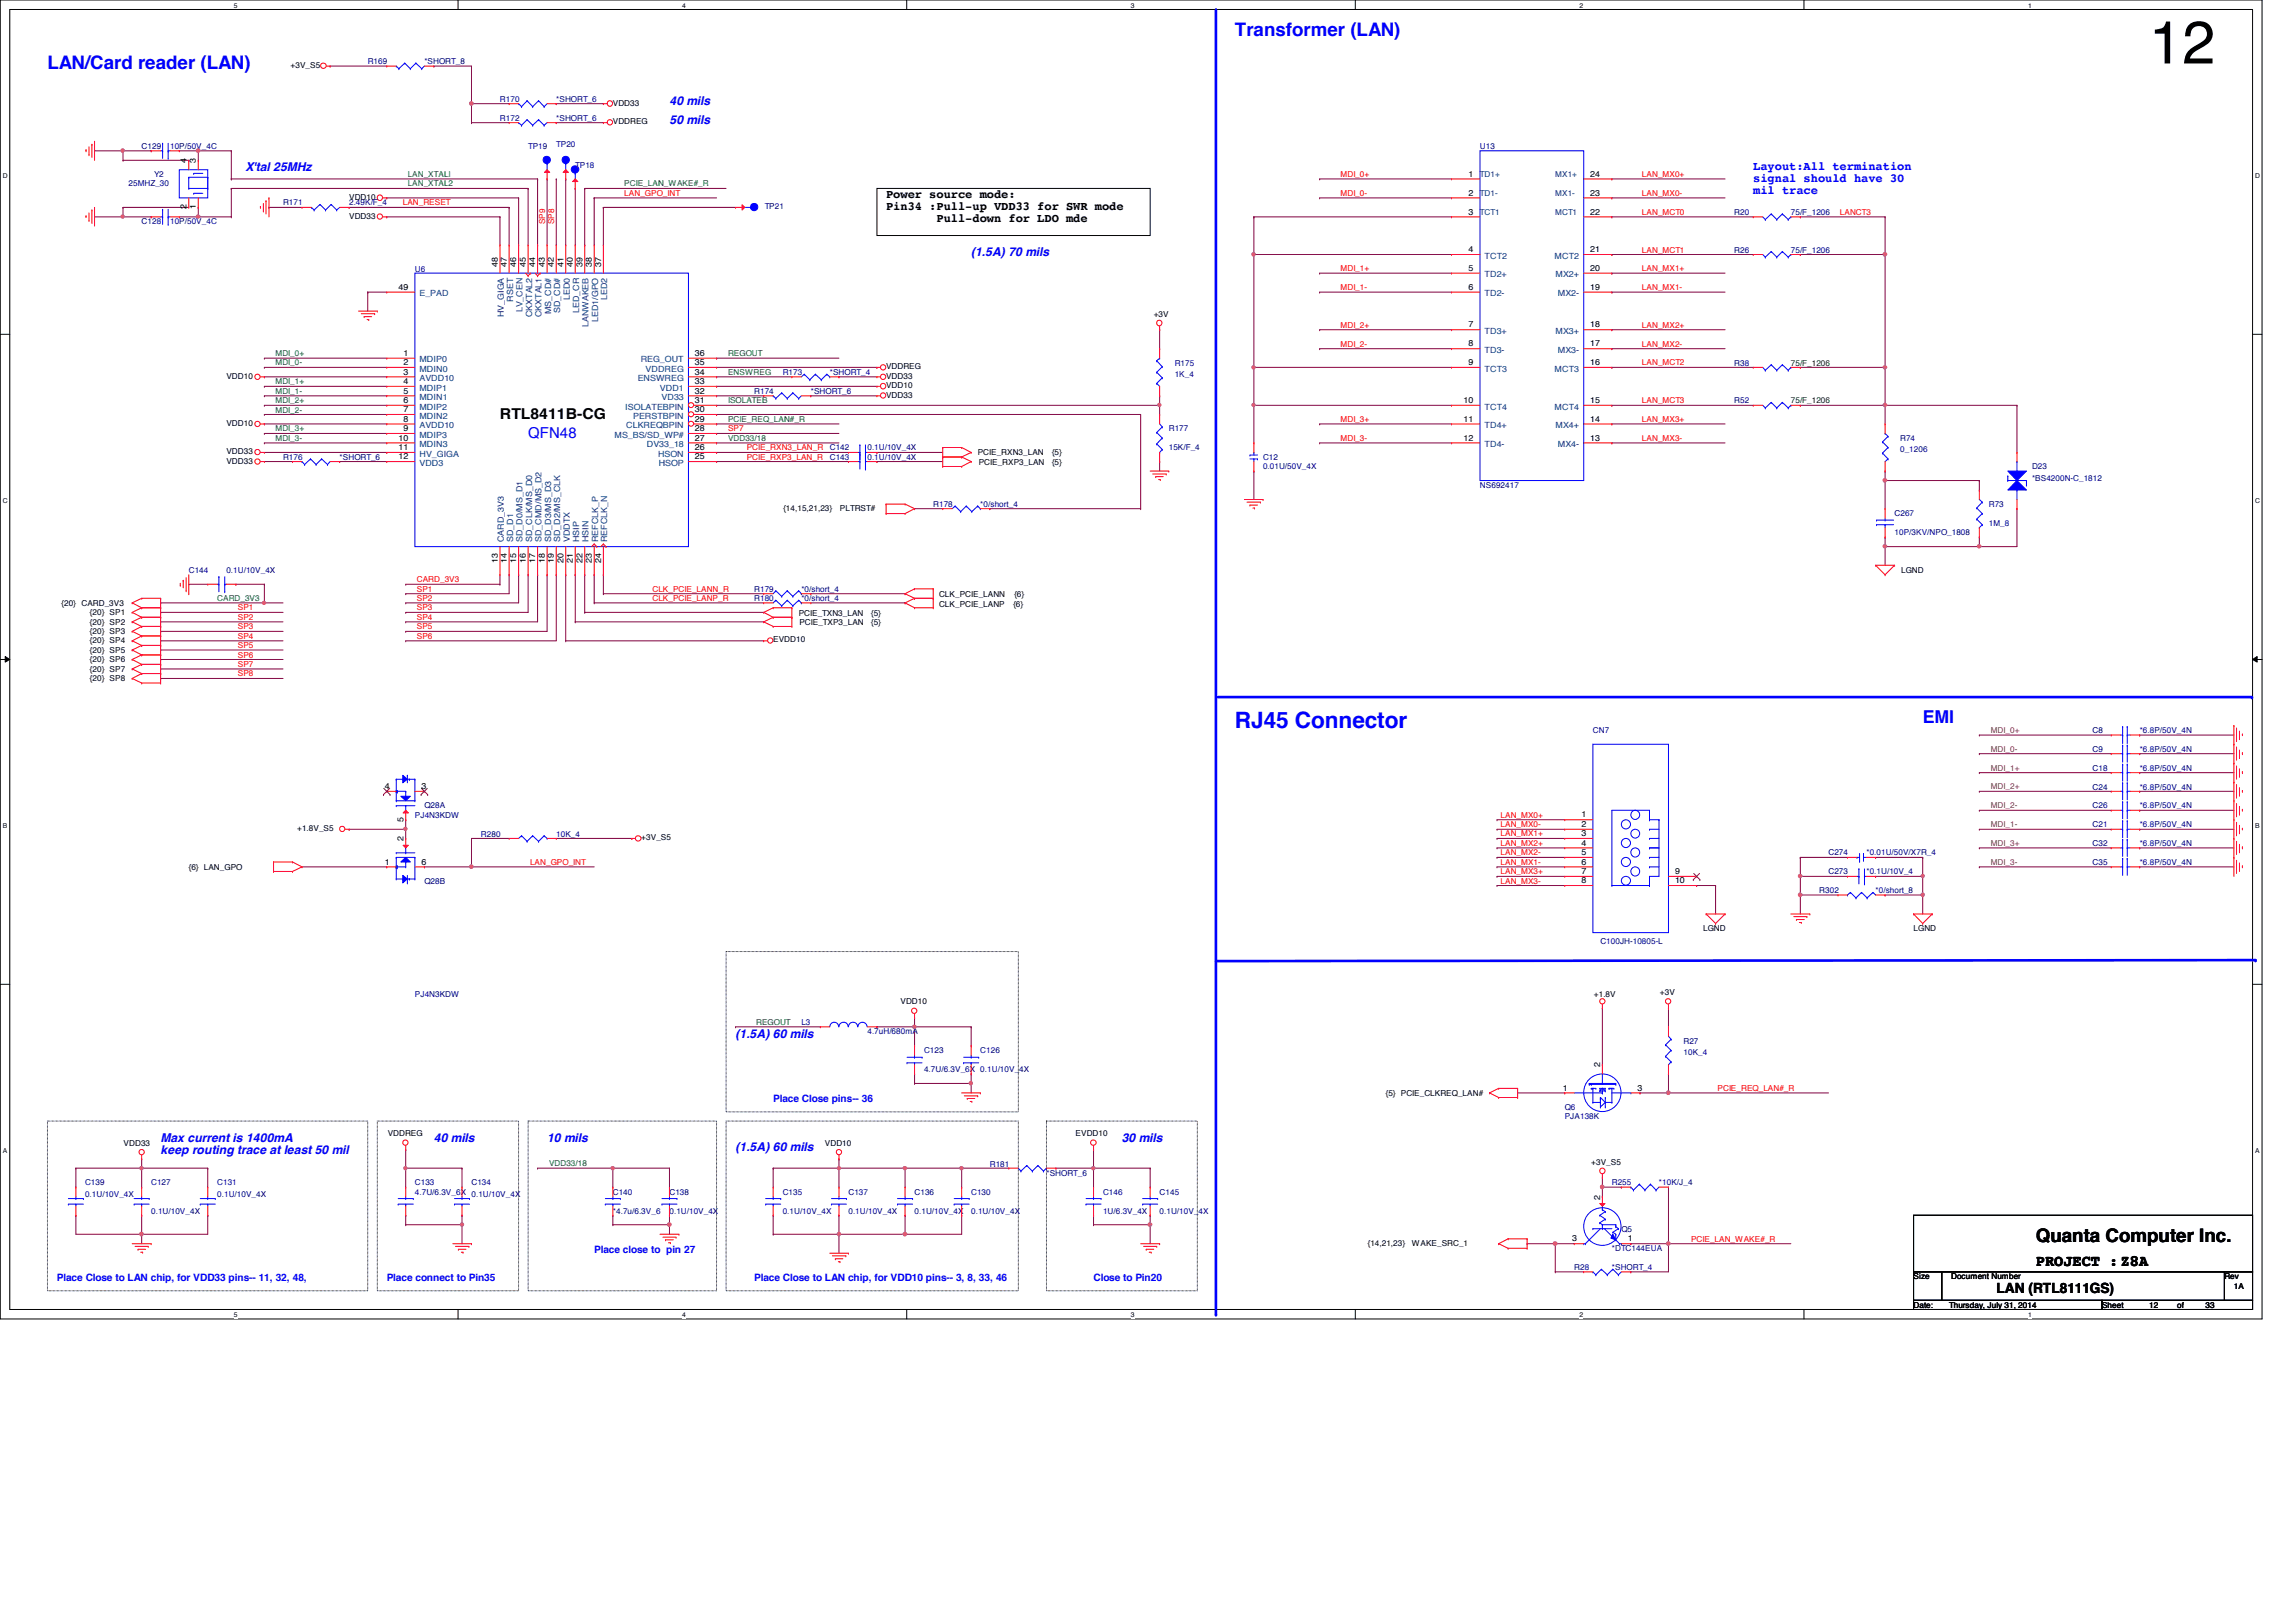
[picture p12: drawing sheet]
<svg xmlns="http://www.w3.org/2000/svg" width="297mm" height="210mm" viewBox="0 0 297 210" stroke-linecap="round" stroke-linejoin="round" font-family="sans-serif">
<defs><g id="words">
<text font-size="7.8" x="278" y="8.2">12</text>
<text font-size="2.9" fill="#00f" x="159.8" y="94.1">RJ45 Connector</text>
<g font-size="2.4" fill="#00f">
<text x="159.8" y="4.7">Transformer (LAN)</text>
<text x="6.1" y="9">LAN/Card reader (LAN)</text>
</g>
<text font-size="2.4" x="263.4" y="160.7">Quanta Computer Inc.</text>
<text font-size="2.3" fill="#00f" x="248.7" y="93.6">EMI</text>
<text font-size="2" x="263.4" y="163.9">PROJECT :Z8A</text>
<text font-size="1.9" x="64.7" y="54.3">RTL8411B-CG</text>
<text font-size="1.9" fill="#00f" x="68.3" y="56.6">QFN48</text>
<text font-size="1.8" x="258.3" y="167.4">LAN (RTL8111GS)</text>
<g font-size="1.6" fill="#00f">
<text x="86.6" y="13.6">40 mils</text>
<text x="86.6" y="16.1">50 mils</text>
<text x="31.7" y="22.2">X'tal 25MHz</text>
<text x="226.8" y="22">Layout:All termination</text>
<text x="226.8" y="23.6">signal should have 30</text>
<text x="226.8" y="25.1">mil trace</text>
<text x="125.6" y="33.1">(1.5A) 70 mils</text>
<text x="95.2" y="134.3">(1.5A) 60 mils</text>
<text x="20.8" y="147.7">Max current is 1400mA</text>
<text x="20.8" y="149.4">keep routing trace at least 50 mil</text>
<text x="56.1" y="147.7">40 mils</text>
<text x="70.8" y="147.7">10 mils</text>
<text x="95.2" y="149">(1.5A) 60 mils</text>
<text x="145.1" y="147.7">30 mils</text>
</g>
<g font-size="1.6">
<text x="114.6" y="25.7">Power source mode:</text>
<text x="114.6" y="27.2">Pin34 :Pull-up VDD33 for SWR mode</text>
<text x="121.2" y="28.8">Pull-down for LDO mde</text>
</g>
<g font-size="1.3" fill="#00f">
<text x="100" y="142.7">Place Close pins-- 36</text>
<text x="7.4" y="165.8">Place Close to LAN chip, for VDD33 pins-- 11, 32, 48,</text>
<text x="50" y="165.8">Place connect to Pin35</text>
<text x="76.9" y="162.2">Place close to pin 27</text>
<text x="97.6" y="165.8">Place Close to LAN chip, for VDD10 pins-- 3, 8, 33, 46</text>
<text x="141.5" y="165.8">Close to Pin20</text>
</g>
<g font-size="1.1">
<text x="37.6" y="8.8">+3V_S5</text>
<text x="79.3" y="13.7">VDD33</text>
<text x="79.3" y="16.1">VDDREG</text>
<text x="24.1" y="21.1" transform="rotate(-90 24.1 21.1)">4</text>
<text x="25.4" y="21.1" transform="rotate(-90 25.4 21.1)">3</text>
<text x="190" y="22.9">1</text>
<text x="205.7" y="22.9">24</text>
<text x="24.1" y="27.1" transform="rotate(-90 24.1 27.1)">2</text>
<text x="25.4" y="27.1" transform="rotate(-90 25.4 27.1)">1</text>
<text x="45.2" y="25.9">VDD10</text>
<text x="45.2" y="28.3">VDD33</text>
<text x="190" y="25.3">2</text>
<text x="190" y="27.8">3</text>
<text x="205.7" y="25.3">23</text>
<text x="205.7" y="27.8">22</text>
<text x="64.4" y="34.5" transform="rotate(-90 64.4 34.5)">48</text>
<text x="65.6" y="34.5" transform="rotate(-90 65.6 34.5)">47</text>
<text x="66.8" y="34.5" transform="rotate(-90 66.8 34.5)">46</text>
<text x="68" y="34.5" transform="rotate(-90 68 34.5)">45</text>
<text x="69.3" y="34.5" transform="rotate(-90 69.3 34.5)">44</text>
<text x="70.5" y="34.5" transform="rotate(-90 70.5 34.5)">43</text>
<text x="71.7" y="34.5" transform="rotate(-90 71.7 34.5)">42</text>
<text x="72.9" y="34.5" transform="rotate(-90 72.9 34.5)">41</text>
<text x="74.1" y="34.5" transform="rotate(-90 74.1 34.5)">40</text>
<text x="75.4" y="34.5" transform="rotate(-90 75.4 34.5)">39</text>
<text x="76.6" y="34.5" transform="rotate(-90 76.6 34.5)">38</text>
<text x="77.8" y="34.5" transform="rotate(-90 77.8 34.5)">37</text>
<text x="190" y="32.6">4</text>
<text x="190" y="35.1">5</text>
<text x="205.7" y="35.1">20</text>
<text x="205.7" y="32.6">21</text>
<text x="51.6" y="37.5">49</text>
<text x="149.3" y="41">+3V</text>
<text x="190" y="37.5">6</text>
<text x="205.7" y="37.5">19</text>
<text x="52.2" y="46.1">1</text>
<text x="52.2" y="47.2">2</text>
<text x="89.9" y="46.1">36</text>
<text x="89.9" y="47.2">35</text>
<text x="114.6" y="47.8">VDDREG</text>
<text x="190" y="42.4">7</text>
<text x="190" y="44.8">8</text>
<text x="190" y="47.2">9</text>
<text x="205.7" y="47.2">16</text>
<text x="205.7" y="44.8">17</text>
<text x="205.7" y="42.4">18</text>
<text x="29.3" y="49">VDD10</text>
<text x="52.2" y="49.7">4</text>
<text x="52.2" y="50.9">5</text>
<text x="52.2" y="52.2">6</text>
<text x="52.2" y="53.3">7</text>
<text x="52.2" y="48.5">3</text>
<text x="89.9" y="49.7">33</text>
<text x="89.9" y="52.2">31</text>
<text x="89.9" y="53.3">30</text>
<text x="89.9" y="50.9">32</text>
<text x="89.9" y="48.5">34</text>
<text x="114.6" y="51.5">VDD33</text>
<text x="114.6" y="50.2">VDD10</text>
<text x="114.6" y="49">VDD33</text>
<text x="189.4" y="52.2">10</text>
<text x="205.7" y="52.2">15</text>
<text x="29.3" y="55.1">VDD10</text>
<text x="29.3" y="58.8">VDD33</text>
<text x="29.3" y="60">VDD33</text>
<text x="51.6" y="57">10</text>
<text x="51.6" y="58.3">11</text>
<text x="51.6" y="59.4">12</text>
<text x="52.2" y="54.6">8</text>
<text x="52.2" y="55.8">9</text>
<text x="89.9" y="54.6">29</text>
<text x="89.9" y="55.8">28</text>
<text x="89.9" y="57">27</text>
<text x="89.9" y="58.3">26</text>
<text x="89.9" y="59.4">25</text>
<text x="126.5" y="58.9">PCIE_RXN3_LAN</text>
<text x="136.1" y="58.9">{5}</text>
<text x="189.4" y="54.6">11</text>
<text x="189.4" y="57">12</text>
<text x="205.7" y="57">13</text>
<text x="205.7" y="54.6">14</text>
<text x="126.6" y="60.1">PCIE_RXP3_LAN</text>
<text x="136.1" y="60.1">{5}</text>
<text x="101.3" y="66.1">{14,15,21,23}</text>
<text x="108.7" y="66.1">PLTRST#</text>
<text x="64.4" y="72.9" transform="rotate(-90 64.4 72.9)">13</text>
<text x="65.6" y="72.9" transform="rotate(-90 65.6 72.9)">14</text>
<text x="66.8" y="72.9" transform="rotate(-90 66.8 72.9)">15</text>
<text x="68" y="72.9" transform="rotate(-90 68 72.9)">16</text>
<text x="69.3" y="72.9" transform="rotate(-90 69.3 72.9)">17</text>
<text x="70.5" y="72.9" transform="rotate(-90 70.5 72.9)">18</text>
<text x="71.7" y="72.9" transform="rotate(-90 71.7 72.9)">19</text>
<text x="72.9" y="72.9" transform="rotate(-90 72.9 72.9)">20</text>
<text x="74.1" y="72.9" transform="rotate(-90 74.1 72.9)">21</text>
<text x="75.4" y="72.9" transform="rotate(-90 75.4 72.9)">22</text>
<text x="76.6" y="72.9" transform="rotate(-90 76.6 72.9)">23</text>
<text x="77.8" y="72.9" transform="rotate(-90 77.8 72.9)">24</text>
<text x="121.5" y="77.3">CLK_PCIE_LANN</text>
<text x="131.2" y="77.3">{6}</text>
<text x="246" y="74.1">LGND</text>
<text x="8" y="78.4">{20} CARD_3V3</text>
<text x="11.6" y="79.6">{20} SP1</text>
<text x="11.6" y="80.9">{20} SP2</text>
<text x="11.6" y="82">{20} SP3</text>
<text x="11.6" y="83.3">{20} SP4</text>
<text x="100" y="83.1">EVDD10</text>
<text x="103.3" y="79.8">PCIE_TXN3_LAN</text>
<text x="103.4" y="80.9">PCIE_TXP3_LAN</text>
<text x="112.7" y="79.8">{5}</text>
<text x="112.7" y="80.9">{5}</text>
<text x="121.5" y="78.5">CLK_PCIE_LANP</text>
<text x="131.1" y="78.5">{6}</text>
<text x="11.6" y="84.5">{20} SP5</text>
<text x="11.6" y="85.7">{20} SP6</text>
<text x="11.6" y="87">{20} SP7</text>
<text x="11.6" y="88.1">{20} SP8</text>
<text x="38.4" y="107.5">+1.8V_S5</text>
<text x="49.8" y="102.1">4</text>
<text x="52.2" y="106.3" transform="rotate(-90 52.2 106.3)">5</text>
<text x="54.5" y="102.1">3</text>
<text x="204.6" y="107">2</text>
<text x="204.6" y="105.8">1</text>
<text x="24.4" y="112.5">{6} LAN_GPO</text>
<text x="49.8" y="111.9">1</text>
<text x="52.2" y="108.9" transform="rotate(-90 52.2 108.9)">2</text>
<text x="54.5" y="111.9">6</text>
<text x="83" y="108.8">+3V_S5</text>
<text x="204.6" y="111.9">6</text>
<text x="204.6" y="113.1">7</text>
<text x="204.6" y="109.4">4</text>
<text x="204.6" y="110.7">5</text>
<text x="204.6" y="108.2">3</text>
<text x="216.7" y="113.1">9</text>
<text x="204.6" y="114.3">8</text>
<text x="216.7" y="114.3">10</text>
<text x="220.3" y="120.5">LGND</text>
<text x="247.6" y="120.5">LGND</text>
<text x="116.5" y="130">VDD10</text>
<text x="206.2" y="129">+1.8V</text>
<text x="214.8" y="128.7">+3V</text>
<text x="179.3" y="141.8">{5} PCIE_CLKREQ_LAN#</text>
<text x="202.2" y="141.1">1</text>
<text x="207" y="138.1" transform="rotate(-90 207 138.1)">2</text>
<text x="211.8" y="141.1">3</text>
<text x="16" y="148.3">VDD33</text>
<text x="50.2" y="147">VDDREG</text>
<text x="106.7" y="148.3">VDD10</text>
<text x="139.1" y="147">EVDD10</text>
<text x="205.9" y="150.7">+3V_S5</text>
<text x="207" y="155.2" transform="rotate(-90 207 155.2)">2</text>
<text x="176.9" y="161.3">{14,21,23}</text>
<text x="182.7" y="161.3">WAKE_SRC_1</text>
<text x="203.4" y="160.7">3</text>
<text x="210.6" y="160.7">1</text>
<text x="247.6" y="165.6">Size</text>
<text x="252.4" y="165.6">Document Number</text>
<text x="287.8" y="165.6">Rev</text>
<text x="289" y="166.8">1A</text>
<text x="247.6" y="169.2">Date:</text>
<text x="252.2" y="169.2">Thursday, July 31, 2014</text>
<text x="271.9" y="169.2">Sheet</text>
<text x="278" y="169.2">12</text>
<text x="281.7" y="169.2">of</text>
<text x="285.3" y="169.2">33</text>
</g>
<g font-size="1.1" fill="#000080">
<text x="47.6" y="8.3">R169</text>
<text x="54.9" y="8.3">*SHORT_8</text>
<text x="64.7" y="13.2">R170</text>
<text x="64.7" y="15.6">R172</text>
<text x="72" y="13.2">*SHORT_6</text>
<text x="72" y="15.6">*SHORT_6</text>
<text x="18.3" y="19.3">C129</text>
<text x="19.9" y="22.9">Y2</text>
<text x="22" y="19.3">10P/50V_4C</text>
<text x="68.3" y="19.3">TP19</text>
<text x="72" y="19">TP20</text>
<text x="74.4" y="21.7">TP18</text>
<text x="191.5" y="19.3">U13</text>
<text x="16.6" y="24.1">25MHZ_30</text>
<text x="18.3" y="29">C128</text>
<text x="22" y="29">10P/50V_4C</text>
<text x="36.6" y="26.6">R171</text>
<text x="45.2" y="26.6">2.49K/F_4</text>
<text x="98.9" y="27.1">TP21</text>
<text x="224.4" y="27.8">R20</text>
<text x="231.7" y="27.8">75/F_1206</text>
<text x="53.7" y="35.1">U6</text>
<text x="224.4" y="32.7">R26</text>
<text x="231.7" y="32.7">75/F_1206</text>
<text x="152" y="47.3">R175</text>
<text x="224.4" y="47.3">R38</text>
<text x="97.6" y="51">R174</text>
<text x="101.3" y="48.5">R173</text>
<text x="104.9" y="51">*SHORT_6</text>
<text x="107.4" y="48.5">*SHORT_4</text>
<text x="152" y="48.8">1K_4</text>
<text x="224.4" y="52.2">R52</text>
<text x="36.6" y="59.5">R176</text>
<text x="43.9" y="59.5">*SHORT_6</text>
<text x="107.4" y="59.5">C143</text>
<text x="107.4" y="58.3">C142</text>
<text x="112.2" y="59.5">0.1U/10V_4X</text>
<text x="112.2" y="58.3">0.1U/10V_4X</text>
<text x="151.2" y="55.8">R177</text>
<text x="151.2" y="58.3">15K/F_4</text>
<text x="163.4" y="59.5">C12</text>
<text x="245.8" y="57.1">R74</text>
<text x="245.8" y="58.5">0_1206</text>
<text x="120.7" y="65.6">R178</text>
<text x="126.8" y="65.6">*0/short_4</text>
<text x="163.4" y="60.7">0.01U/50V_4X</text>
<text x="191.5" y="63.2">NS692417</text>
<text x="257.3" y="65.6">R73</text>
<text x="262.9" y="60.7">D23</text>
<text x="262.9" y="62.2">*BS4200N-C_1812</text>
<text x="245.1" y="66.8">C267</text>
<text x="245.1" y="69.3">10P/3KV/NPO_1808</text>
<text x="257.3" y="68">1M_8</text>
<text x="24.4" y="74.1">C144</text>
<text x="29.3" y="74.1">0.1U/10V_4X</text>
<text x="97.6" y="76.6">R179</text>
<text x="97.6" y="77.8">R180</text>
<text x="103.7" y="76.6">*0/short_4</text>
<text x="103.7" y="77.8">*0/short_4</text>
<text x="206.1" y="94.9">CN7</text>
<text x="270.7" y="94.9">C8</text>
<text x="276.8" y="94.9">*6.8P/50V_4N</text>
<text x="270.7" y="99.7">C18</text>
<text x="270.7" y="97.3">C9</text>
<text x="276.8" y="99.7">*6.8P/50V_4N</text>
<text x="276.8" y="97.3">*6.8P/50V_4N</text>
<text x="53.7" y="105.8">PJ4N3KDW</text>
<text x="54.9" y="104.6">Q28A</text>
<text x="270.7" y="102.2">C24</text>
<text x="270.7" y="104.6">C26</text>
<text x="270.7" y="107.1">C21</text>
<text x="276.8" y="102.2">*6.8P/50V_4N</text>
<text x="276.8" y="104.6">*6.8P/50V_4N</text>
<text x="276.8" y="107.1">*6.8P/50V_4N</text>
<text x="62.2" y="108.3">R280</text>
<text x="72" y="108.3">10K_4</text>
<text x="236.6" y="113.2">C273</text>
<text x="236.6" y="110.7">C274</text>
<text x="241.5" y="113.2">*0.1U/10V_4</text>
<text x="241.5" y="110.7">*0.01U/50V/X7R_4</text>
<text x="270.7" y="111.9">C35</text>
<text x="270.7" y="109.5">C32</text>
<text x="276.8" y="111.9">*6.8P/50V_4N</text>
<text x="276.8" y="109.5">*6.8P/50V_4N</text>
<text x="54.9" y="114.4">Q28B</text>
<text x="235.4" y="115.6">R302</text>
<text x="242.7" y="115.6">*0/short_8</text>
<text x="207" y="122.2">C100JH-10805-L</text>
<text x="53.7" y="129">PJ4N3KDW</text>
<text x="103.7" y="132.7">L3</text>
<text x="112.2" y="133.9">4.7uH/680mA</text>
<text x="119.5" y="136.3">C123</text>
<text x="126.8" y="136.3">C126</text>
<text x="217.8" y="135.1">R27</text>
<text x="217.8" y="136.6">10K_4</text>
<text x="119.5" y="138.8">4.7U/6.3V_6X 0.1U/10V_4X</text>
<text x="202.4" y="143.6">Q6</text>
<text x="202.4" y="144.9">PJA138K</text>
<text x="11" y="153.4">C139</text>
<text x="11" y="154.9">0.1U/10V_4X</text>
<text x="19.6" y="153.4">C127</text>
<text x="28.1" y="153.4">C131</text>
<text x="28.1" y="154.9">0.1U/10V_4X</text>
<text x="53.7" y="153.4">C133</text>
<text x="53.7" y="154.6">4.7U/6.3V_6X 0.1U/10V_4X</text>
<text x="61" y="153.4">C134</text>
<text x="79.3" y="154.6">C140</text>
<text x="86.6" y="154.6">C138</text>
<text x="101.3" y="154.6">C135</text>
<text x="109.8" y="154.6">C137</text>
<text x="118.3" y="154.6">C136</text>
<text x="125.6" y="154.6">C130</text>
<text x="128.1" y="151">R181</text>
<text x="135.4" y="152.1">*SHORT_6</text>
<text x="142.7" y="154.6">C146</text>
<text x="150" y="154.6">C145</text>
<text x="208.5" y="153.4">R255</text>
<text x="214.6" y="153.4">*10K/J_4</text>
<text x="19.6" y="157.1">0.1U/10V_4X</text>
<text x="79.3" y="157.1">*4.7u/6.3V_6</text>
<text x="86.6" y="157.1">0.1U/10V_4X</text>
<text x="101.3" y="157.1">0.1U/10V_4X</text>
<text x="109.8" y="157.1">0.1U/10V_4X</text>
<text x="118.3" y="157.1">0.1U/10V_4X</text>
<text x="125.6" y="157.1">0.1U/10V_4X</text>
<text x="142.7" y="157.1">1U/6.3V_4X</text>
<text x="150" y="157.1">0.1U/10V_4X</text>
<text x="208.5" y="161.9">*DTC144EUA</text>
<text x="209.8" y="159.5">Q5</text>
<text x="203.7" y="164.3">R28</text>
<text x="208.5" y="164.3">*SHORT_4</text>
</g>
<g font-size="1.1" fill="#008000">
<text x="52.7" y="22.9">LAN_XTALI</text>
<text x="52.7" y="24.1">LAN_XTAL2</text>
<text x="80.8" y="24.1">PCIE_LAN_WAKE#_R</text>
<text x="35.6" y="47.3">MDI_0-</text>
<text x="35.6" y="46.1">MDI_0+</text>
<text x="94.2" y="46.1">REGOUT</text>
<text x="35.6" y="49.7">MDI_1+</text>
<text x="35.6" y="51">MDI_1-</text>
<text x="35.6" y="52.2">MDI_2+</text>
<text x="35.6" y="53.4">MDI_2-</text>
<text x="94.2" y="52.2">ISOLATEB</text>
<text x="94.2" y="48.5">ENSWREG</text>
<text x="35.6" y="55.8">MDI_3+</text>
<text x="35.6" y="57.1">MDI_3-</text>
<text x="94.2" y="57.1">VDD33/18</text>
<text x="94.2" y="54.6">PCIE_REQ_LAN#_R</text>
<text x="28.1" y="77.8">CARD_3V3</text>
<text x="97.8" y="132.6">REGOUT</text>
<text x="71" y="150.9">VDD33/18</text>
</g>
<g font-size="1.1" fill="#f00">
<text x="173.4" y="22.9">MDI_0+</text>
<text x="212.4" y="22.9">LAN_MX0+</text>
<text x="52.1" y="26.6">LAN_RESET</text>
<text x="70.5" y="29" transform="rotate(-90 70.5 29)">SP9</text>
<text x="71.7" y="29" transform="rotate(-90 71.7 29)">SP8</text>
<text x="80.8" y="25.4">LAN_GPO_INT</text>
<text x="173.4" y="25.4">MDI_0-</text>
<text x="212.4" y="27.8">LAN_MCT0</text>
<text x="212.4" y="25.4">LAN_MX0-</text>
<text x="238" y="27.8">LANCT3</text>
<text x="173.4" y="35.1">MDI_1+</text>
<text x="212.4" y="32.7">LAN_MCT1</text>
<text x="212.4" y="35.1">LAN_MX1+</text>
<text x="173.4" y="37.5">MDI_1-</text>
<text x="212.4" y="37.5">LAN_MX1-</text>
<text x="173.4" y="44.9">MDI_2-</text>
<text x="173.4" y="42.4">MDI_2+</text>
<text x="212.4" y="47.3">LAN_MCT2</text>
<text x="212.4" y="44.9">LAN_MX2-</text>
<text x="212.4" y="42.4">LAN_MX2+</text>
<text x="212.4" y="52.2">LAN_MCT3</text>
<text x="94.2" y="55.8">SP7</text>
<text x="96.6" y="58.3">PCIE_RXN3_LAN_R</text>
<text x="96.6" y="59.5">PCIE_RXP3_LAN_R</text>
<text x="173.4" y="54.6">MDI_3+</text>
<text x="173.4" y="57.1">MDI_3-</text>
<text x="212.4" y="57.1">LAN_MX3-</text>
<text x="212.4" y="54.6">LAN_MX3+</text>
<text x="53.9" y="76.6">SP1</text>
<text x="53.9" y="75.4">CARD_3V3</text>
<text x="53.9" y="77.8">SP2</text>
<text x="84.4" y="76.6">CLK_PCIE_LANN_R</text>
<text x="84.4" y="77.8">CLK_PCIE_LANP_R</text>
<text x="30.8" y="79">SP1</text>
<text x="30.8" y="83.9">SP5</text>
<text x="30.8" y="80.2">SP2</text>
<text x="30.8" y="81.4">SP3</text>
<text x="30.8" y="82.7">SP4</text>
<text x="53.9" y="81.4">SP5</text>
<text x="53.9" y="82.7">SP6</text>
<text x="53.9" y="79">SP3</text>
<text x="53.9" y="80.2">SP4</text>
<text x="30.8" y="86.3">SP7</text>
<text x="30.8" y="85.1">SP6</text>
<text x="30.8" y="87.5">SP8</text>
<text x="194.1" y="105.8">LAN_MX0+</text>
<text x="194.1" y="107.1">LAN_MX0-</text>
<text x="68.6" y="111.9">LAN_GPO_INT</text>
<text x="194.1" y="109.5">LAN_MX2+</text>
<text x="194.1" y="113.2">LAN_MX3+</text>
<text x="194.1" y="111.9">LAN_MX1-</text>
<text x="194.1" y="108.2">LAN_MX1+</text>
<text x="194.1" y="110.7">LAN_MX2-</text>
<text x="194.1" y="114.3">LAN_MX3-</text>
<text x="222.2" y="141.2">PCIE_REQ_LAN#_R</text>
<text x="218.8" y="160.7">PCIE_LAN_WAKE#_R</text>
</g>
<g font-size="1.1" fill="#004080">
<text x="191.5" y="22.9">TD1+</text>
<text x="201.2" y="22.9">MX1+</text>
<text x="191.5" y="25.4">TD1-</text>
<text x="191.5" y="27.8">TCT1</text>
<text x="201.2" y="25.4">MX1-</text>
<text x="201.2" y="27.8">MCT1</text>
<text x="192.1" y="33.5">TCT2</text>
<text x="192.1" y="35.9">TD2+</text>
<text x="201.1" y="33.5">MCT2</text>
<text x="201.2" y="35.9">MX2+</text>
<text x="54.3" y="38.4">E_PAD</text>
<text x="65.2" y="41.1" transform="rotate(-90 65.2 41.1)">HV_GIGA</text>
<text x="66.4" y="39" transform="rotate(-90 66.4 39)">RSET</text>
<text x="67.6" y="40.4" transform="rotate(-90 67.6 40.4)">LV_CEN</text>
<text x="68.8" y="41.1" transform="rotate(-90 68.8 41.1)">CKXTAL2</text>
<text x="70.1" y="41.1" transform="rotate(-90 70.1 41.1)">CKXTAL1</text>
<text x="71.3" y="40.6" transform="rotate(-90 71.3 40.6)">MS_CD#</text>
<text x="72.5" y="40.5" transform="rotate(-90 72.5 40.5)">SD_CD#</text>
<text x="73.7" y="38.8" transform="rotate(-90 73.7 38.8)">LED0</text>
<text x="74.9" y="40.5" transform="rotate(-90 74.9 40.5)">LED_CR</text>
<text x="77.4" y="41.7" transform="rotate(-90 77.4 41.7)">LED1/GPO</text>
<text x="78.6" y="38.8" transform="rotate(-90 78.6 38.8)">LED2</text>
<text x="192.1" y="38.4">TD2-</text>
<text x="201.5" y="38.4">MX2-</text>
<text x="54.3" y="46.9">MDIP0</text>
<text x="76.2" y="42.3" transform="rotate(-90 76.2 42.3)">LANWAKEB</text>
<text x="82.9" y="46.9">REG_OUT</text>
<text x="192.1" y="43.2">TD3+</text>
<text x="192.1" y="45.7">TD3-</text>
<text x="201.2" y="43.2">MX3+</text>
<text x="201.5" y="45.7">MX3-</text>
<text x="54.3" y="48.1">MDIN0</text>
<text x="54.3" y="50.5">MDIP1</text>
<text x="54.3" y="51.8">MDIN1</text>
<text x="54.3" y="53">MDIP2</text>
<text x="54.3" y="49.3">AVDD10</text>
<text x="80.9" y="53">ISOLATEBPIN</text>
<text x="82.5" y="49.3">ENSWREG</text>
<text x="83.5" y="48.1">VDDREG</text>
<text x="85.4" y="50.5">VDD1</text>
<text x="85.6" y="51.8">VD33</text>
<text x="192.1" y="53">TCT4</text>
<text x="192.1" y="48.1">TCT3</text>
<text x="201.1" y="53">MCT4</text>
<text x="201.1" y="48.1">MCT3</text>
<text x="54.3" y="54.2">MDIN2</text>
<text x="54.3" y="55.4">AVDD10</text>
<text x="54.3" y="56.6">MDIP3</text>
<text x="54.3" y="57.9">MDIN3</text>
<text x="54.3" y="59.1">HV_GIGA</text>
<text x="79.5" y="56.6">MS_BS/SD_WP#</text>
<text x="81" y="55.4">CLKREQBPIN</text>
<text x="81.9" y="54.2">PERSTBPIN</text>
<text x="83.7" y="57.9">DV33_18</text>
<text x="85.1" y="59.1">HSON</text>
<text x="192.1" y="55.4">TD4+</text>
<text x="192.1" y="57.9">TD4-</text>
<text x="201.2" y="55.4">MX4+</text>
<text x="201.5" y="57.9">MX4-</text>
<text x="54.3" y="60.3">VDD3</text>
<text x="85.2" y="60.3">HSOP</text>
<text x="65.2" y="70.1" transform="rotate(-90 65.2 70.1)">CARD_3V3</text>
<text x="66.4" y="70.1" transform="rotate(-90 66.4 70.1)">SD_D1</text>
<text x="67.6" y="70.1" transform="rotate(-90 67.6 70.1)">SD_D0/MS_D1</text>
<text x="68.8" y="70.1" transform="rotate(-90 68.8 70.1)">SD_CLK/MS_D0</text>
<text x="70.1" y="70.1" transform="rotate(-90 70.1 70.1)">SD_CMD/MS_D2</text>
<text x="71.3" y="70.1" transform="rotate(-90 71.3 70.1)">SD_D3/MS_D3</text>
<text x="72.5" y="70.1" transform="rotate(-90 72.5 70.1)">SD_D2/MS_CLK</text>
<text x="73.7" y="70.1" transform="rotate(-90 73.7 70.1)">VDDTX</text>
<text x="74.9" y="70.1" transform="rotate(-90 74.9 70.1)">HSIP</text>
<text x="76.2" y="70.1" transform="rotate(-90 76.2 70.1)">HSIN</text>
<text x="77.4" y="70.1" transform="rotate(-90 77.4 70.1)">REFCLK_P</text>
<text x="78.6" y="70.1" transform="rotate(-90 78.6 70.1)">REFCLK_N</text>
</g>
<g font-size="1.1" fill="#004000">
<text x="231.7" y="47.3">75/F_1206</text>
<text x="231.7" y="52.2">75/F_1206</text>
</g>
<g font-size="1.1" fill="#804040">
<text x="257.6" y="94.9">MDI_0+</text>
<text x="257.6" y="97.3">MDI_0-</text>
<text x="257.6" y="99.7">MDI_1+</text>
<text x="257.6" y="102.2">MDI_2+</text>
<text x="257.6" y="104.6">MDI_2-</text>
<text x="257.6" y="107.1">MDI_1-</text>
<text x="257.6" y="109.5">MDI_3+</text>
<text x="257.6" y="111.9">MDI_3-</text>
</g>
<g font-size=".9">
<text x="30.3" y="1">5</text>
<text x="88.3" y="1">4</text>
<text x="146.3" y="1">3</text>
<text x="204.3" y="1">2</text>
<text x="262.4" y="1">1</text>
<text x=".4" y="23">D</text>
<text x="291.8" y="23">D</text>
<text x=".4" y="65.1">C</text>
<text x="291.8" y="65.1">C</text>
<text x=".4" y="107.1">B</text>
<text x="291.8" y="107.1">B</text>
<text x=".4" y="149.2">A</text>
<text x="291.8" y="149.2">A</text>
<text x="30.3" y="170.4">5</text>
<text x="88.3" y="170.4">4</text>
<text x="146.3" y="170.4">3</text>
<text x="204.3" y="170.4">2</text>
<text x="262.4" y="170.4">1</text>
</g>
</g></defs>
<path d="M0 0h292.6v170.7h-292.6zM1.3 1.2h290.1v168.3h-290.1z" fill="none" stroke="#000" stroke-width=".13"/>
<g fill="#fff">
<path d="M30.3 .2h.4v.9h-.4z"/>
<path d="M30.3 169.6h.4v1h-.4z"/>
</g>
<path d="M59.3 0v1.2M59.3 169.5v1.2" fill="none" stroke="#000" stroke-width=".13"/>
<g fill="#fff">
<path d="M88.3 .2h.4v.9h-.4z"/>
<path d="M88.3 169.6h.4v1h-.4z"/>
</g>
<path d="M117.3 0v1.2M117.3 169.5v1.2" fill="none" stroke="#000" stroke-width=".13"/>
<g fill="#fff">
<path d="M146.3 .2h.5v.9h-.5z"/>
<path d="M146.3 169.6h.5v1h-.5z"/>
</g>
<path d="M175.3 0v1.2M175.3 169.5v1.2" fill="none" stroke="#000" stroke-width=".13"/>
<g fill="#fff">
<path d="M204.3 .2h.5v.9h-.5z"/>
<path d="M204.3 169.6h.5v1h-.5z"/>
</g>
<path d="M233.4 0v1.2M233.4 169.5v1.2" fill="none" stroke="#000" stroke-width=".13"/>
<g fill="#fff">
<path d="M262.4 .2h.4v.9h-.4z"/>
<path d="M262.4 169.6h.4v1h-.4z"/>
<path d="M.4 22.2h.6v1h-.6z"/>
<path d="M291.8 22.2h.6v1h-.6z"/>
<path d="M.4 64.3h.6v.9h-.6z"/>
<path d="M291.8 64.3h.6v.9h-.6z"/>
</g>
<path d="M0 43.3h1.3M291.4 43.3h1.2" fill="none" stroke="#000" stroke-width=".13"/>
<g fill="#fff">
<path d="M.4 106.3h.5v1h-.5z"/>
<path d="M291.8 106.3h.5v1h-.5z"/>
</g>
<path d="M0 85.3h1.3M.7 85l.6 .3-.6 .4zM291.4 85.3l.6-.3v.7zM291.4 85.3h1.2" fill="none" stroke="#000" stroke-width=".13"/>
<path d="M.7 85l.6 .3-.6 .4zM291.4 85.3l.6-.3v.7z" fill="#000"/>
<g fill="#fff">
<path d="M.4 148.4h.5v1h-.5z"/>
<path d="M291.8 148.4h.5v1h-.5z"/>
</g>
<path d="M113.4 24.4h35.4v6.1h-35.4zM0 127.4h1.3M93.9 123.1h37.8v20.8h-37.8zM291.4 127.4h1.2M6.1 145.1h41.5v21.9h-41.5zM48.8 145.1h18.3v21.9h-18.3zM68.3 145.1h24.4v21.9h-24.4zM93.9 145.1h37.8v21.9h-37.8zM135.4 145.1h19.5v21.9h-19.5z" fill="none" stroke="#000" stroke-width=".13"/>
<path d="M157.6 90.2h133.7" fill="none" stroke="#00f" stroke-width=".34"/>
<circle cx="291.3" cy="90.2" r=".17" fill="#00f"/>
<path d="M291.8 124.2l-134.5 .2" fill="none" stroke="#00f" stroke-width=".34"/>
<circle cx="291.8" cy="124.2" r=".17" fill="#00f"/>
<path d="M157.3 1.2v168.9" fill="none" stroke="#00f" stroke-width=".34"/>
<circle cx="157.3" cy="170.1" r=".17" fill="#00f"/>
<path d="M124.4 151.2h.1M124.4 151.2h6.1" fill="none" stroke="#800040" stroke-width=".13"/>
<path d="M124.2 151h.3l.1 .2-.1 .1-.1 .1-.2-.1z" fill-rule="evenodd" fill="#f0f"/>
<path d="M124.2 151h.3l.1 .2-.1 .1-.1 .1-.2-.1z" fill="none" stroke="#f0f" stroke-width=".13"/>
<path d="M52.5 158.5h.1M52.5 158.5h7.3" fill="none" stroke="#800040" stroke-width=".13"/>
<path d="M59.6 158.3h.3l.1 .2-.1 .1-.1 .1-.2-.1z" fill-rule="evenodd" fill="#f0f"/>
<path d="M59.6 158.3h.3l.1 .2-.1 .1-.1 .1-.2-.1z" fill="none" stroke="#f0f" stroke-width=".13"/>
<path d="M59.8 157.3h.1M59.8 157.3v1.2M108.5 157.3h.1M108.5 159.7h.1M108.5 157.3v2.4M117.1 157.3h.1M117.1 159.7h.1M117.1 157.3v2.4M124.4 157.3h.1M124.4 157.3v2.4h-15.9" fill="none" stroke="#800040" stroke-width=".13"/>
<path d="M116.9 159.5h.3l.1 .2-.1 .2h-.2h-.1z" fill-rule="evenodd" fill="#f0f"/>
<path d="M116.9 159.5h.3l.1 .2-.1 .2h-.2h-.1z" fill="none" stroke="#f0f" stroke-width=".13"/>
<path d="M108.4 159.5h.3l.1 .2-.1 .2h-.2h-.1z" fill-rule="evenodd" fill="#f0f"/>
<path d="M108.4 159.5h.3l.1 .2-.1 .2h-.2h-.1z" fill="none" stroke="#f0f" stroke-width=".13"/>
<path d="M100 157.3h.1M100 157.3v2.4M108.5 151.2h.1M108.5 151.2h15.9M108.5 151.2v2.4M117.1 151.2h.1M117.1 151.2v2.4M124.4 151.2h.1M124.4 151.2v2.4" fill="none" stroke="#800040" stroke-width=".13"/>
<path d="M116.9 151h.3l.1 .2-.1 .1-.2 .1-.1-.1z" fill-rule="evenodd" fill="#f0f"/>
<path d="M116.9 151h.3l.1 .2-.1 .1-.2 .1-.1-.1z" fill="none" stroke="#f0f" stroke-width=".13"/>
<path d="M108.4 151h.3l.1 .2-.1 .1-.2 .1-.1-.1z" fill-rule="evenodd" fill="#f0f"/>
<path d="M108.4 151h.3l.1 .2-.1 .1-.2 .1-.1-.1z" fill="none" stroke="#f0f" stroke-width=".13"/>
<g fill="none" stroke="#800040" stroke-width=".13">
<path d="M79.3 158.5h.1M79.3 151.2h.1M79.3 157.3h.1M79.3 151.2h7.3M79.3 158.5h7.3M79.3 151.2v2.4M79.3 157.3v1.2M86.6 158.5h.1M86.6 151.2h.1M86.6 157.3h.1M86.6 151.2v2.4M86.6 157.3v2.4"/>
<path d="M100 151.2h.1M100 159.7h.1M100 151.2v2.4M100 159.7h8.5M108.5 159.7h.1M108.5 150h.1M108.5 150v1.2h-8.5M108.5 159.7v2.5"/>
</g>
<path d="M86.4 158.3h.3l.1 .2-.1 .1-.1 .1-.2-.1z" fill-rule="evenodd" fill="#f0f"/>
<path d="M86.4 158.3h.3l.1 .2-.1 .1-.1 .1-.2-.1z" fill="none" stroke="#f0f" stroke-width=".13"/>
<path d="M69.6 151.2h.1M69.6 151.2h9.7" fill="none" stroke="#800040" stroke-width=".13"/>
<path d="M79.1 151h.3l.1 .2-.1 .1-.2 .1-.1-.1z" fill-rule="evenodd" fill="#f0f"/>
<path d="M79.1 151h.3l.1 .2-.1 .1-.2 .1-.1-.1z" fill="none" stroke="#f0f" stroke-width=".13"/>
<g fill="none" stroke="#800040" stroke-width=".13">
<path d="M9.8 159.7h8.5M9.8 151.2h8.5M18.3 159.7h.1M18.3 151.2h.1M52.5 151.2h.1M52.5 148.8h.1M52.5 151.2h7.3M52.5 148.8v4.8M59.8 151.2h.1M59.8 158.5h.1M59.8 151.2v2.4M59.8 158.5v2.5"/>
<path d="M125.6 140.2h.1M125.6 140.2v1.2"/>
</g>
<path d="M52.3 151h.3l.1 .2-.1 .1-.2 .1-.1-.1z" fill-rule="evenodd" fill="#f0f"/>
<path d="M52.3 151h.3l.1 .2-.1 .1-.2 .1-.1-.1z" fill="none" stroke="#f0f" stroke-width=".13"/>
<path d="M9.8 151.2h.1M9.8 151.2v2.4M18.3 151.2h.1M18.3 159.7h.1M18.3 151.2h8.6M18.3 159.7h8.6M52.5 157.3h.1M52.5 157.3v1.2" fill="none" stroke="#800040" stroke-width=".13"/>
<path d="M18.1 159.5h.4v.2v.2h-.2h-.2z" fill-rule="evenodd" fill="#f0f"/>
<path d="M18.1 159.5h.4v.2v.2h-.2h-.2z" fill="none" stroke="#f0f" stroke-width=".13"/>
<path d="M9.8 157.3h.1M9.8 157.3v2.4M18.3 157.3h.1M18.3 151.2h.1M18.3 159.7h.1M18.3 150h.1M18.3 150v3.6M18.3 157.3v3.7M26.9 157.3h.1M26.9 151.2h.1M26.9 151.2v2.4M26.9 157.3v2.4" fill="none" stroke="#800040" stroke-width=".13"/>
<path d="M18.1 151h.4v.2v.1l-.2 .1-.2-.1z" fill-rule="evenodd" fill="#f0f"/>
<path d="M18.1 151h.4v.2v.1l-.2 .1-.2-.1z" fill="none" stroke="#f0f" stroke-width=".13"/>
<path d="M125.6 139h.1M125.6 139v1.2h-7.3M118.3 140.2h.1" fill="none" stroke="#800040" stroke-width=".13"/>
<path d="M125.4 140h.3l.1 .2-.1 .1-.1 .1-.2-.1z" fill-rule="evenodd" fill="#f0f"/>
<path d="M125.4 140h.3l.1 .2-.1 .1-.1 .1-.2-.1z" fill="none" stroke="#f0f" stroke-width=".13"/>
<path d="M118.3 132.9h.1M118.3 132.9v2.4M118.3 132.9h7.3" fill="none" stroke="#800040" stroke-width=".13"/>
<path d="M118.1 132.7h.4v.2v.1l-.2 .1-.2-.1z" fill-rule="evenodd" fill="#f0f"/>
<path d="M118.1 132.7h.4v.2v.1l-.2 .1-.2-.1z" fill="none" stroke="#f0f" stroke-width=".13"/>
<path d="M118.3 131.7h.1M118.3 139h.1M118.3 131.7v1.2M118.3 139v1.2M125.6 132.9h.1M125.6 132.9v2.4M141.5 158.5h.1M141.5 158.5h7.3" fill="none" stroke="#800040" stroke-width=".13"/>
<path d="M148.6 158.3h.3l.1 .2-.1 .1-.1 .1-.2-.1z" fill-rule="evenodd" fill="#f0f"/>
<path d="M148.6 158.3h.3l.1 .2-.1 .1-.1 .1-.2-.1z" fill="none" stroke="#f0f" stroke-width=".13"/>
<path d="M141.5 151.2h.1M141.5 151.2v2.4M141.5 151.2h7.3M148.8 157.3h.1M148.8 157.3v1.2" fill="none" stroke="#800040" stroke-width=".13"/>
<path d="M141.3 151h.3l.1 .2-.1 .1-.2 .1-.1-.1z" fill-rule="evenodd" fill="#f0f"/>
<path d="M141.3 151h.3l.1 .2-.1 .1-.2 .1-.1-.1z" fill="none" stroke="#f0f" stroke-width=".13"/>
<g fill="none" stroke="#800040" stroke-width=".13">
<path d="M23.2 19.5h2.5M25.7 19.5h.1M12.2 28.1h3.7M15.9 28.1h.1M23.2 28.1h2.5M25.7 28.1h.1M52.5 76.8h.1M65.9 74.4h.1M65.9 74.4v2.4h-13.4M95.2 132.9h.1M95.2 132.9h10.9M113.4 132.9h.1"/>
<path d="M113.4 132.9h4.9M136.6 151.2h.1M141.5 148.8h.1M141.5 157.3h.1M141.5 148.8v2.4h-4.9M141.5 157.3v1.2M148.8 151.2h.1M148.8 158.5h.1M148.8 151.2v2.4M148.8 158.5v2.5"/>
</g>
<path d="M25.5 27.9h.3l.1 .1-.1 .2h-.2h-.1z" fill-rule="evenodd" fill="#f0f"/>
<path d="M25.5 27.9h.3l.1 .1-.1 .2h-.2h-.1z" fill="none" stroke="#f0f" stroke-width=".13"/>
<g fill="none" stroke="#800040" stroke-width=".13">
<path d="M25.7 19.5h.1M25.7 19.5v1.2M61 15.9h.1M61 15.9h4.9M72 15.9h.1M72 15.9h6.1M25.7 26.8h.1M25.7 26.8v1.3M29.9 24.4h.1M29.9 24.4v3.7M45.2 26.8h.1M45.2 26.8h20.7"/>
<path d="M47.6 37.8h.1M47.6 37.8v2.5M47.6 37.8h2.4M65.9 26.8h.1M65.9 26.8v4.9M70.8 23.2h.1M70.8 23.2v8.5M74.4 24.4h.1M74.4 24.4v7.3M78.1 26.8h.1M78.1 26.8v4.9M34.2 47.5h.1"/>
<path d="M34.2 47.5h15.8M34.2 59.7h3.6M37.8 59.7h.1M43.9 59.7h.1M43.9 59.7h6.1M147.6 53.6v12.2M20.8 78h.1M24.4 75.6h.1M24.4 75.6h2.5M30.5 75.6h.1M30.5 75.6h3.7M34.2 75.6h.1"/>
<path d="M34.2 75.6v2.4h-13.4M52.5 75.6h.1M52.5 78h.1M52.5 75.6h12.2M64.7 75.6h.1M64.7 74.4v1.2M67.1 74.4h.1M67.1 74.4v3.6h-14.6M70.8 74.4h.1M70.8 74.4v7.3h-18.3M72 74.4h.1M72 74.4v8.5h-19.5"/>
<path d="M147.6 65.8h.1M52.5 81.7h.1M52.5 82.9h.1"/>
</g>
<path d="M34 77.9h.3l.1 .1-.1 .2h-.1h-.2z" fill-rule="evenodd" fill="#f0f"/>
<path d="M34 77.9h.3l.1 .1-.1 .2h-.1h-.2z" fill="none" stroke="#f0f" stroke-width=".13"/>
<path d="M61 13.4h.1M61 8.6v4.8M34.2 78h.1M34.2 78h2.4M20.8 86.6h.1M20.8 86.6h15.8" fill="none" stroke="#800040" stroke-width=".13"/>
<path d="M60.8 13.2h.3l.1 .2-.1 .2h-.1h-.2z" fill-rule="evenodd" fill="#f0f"/>
<path d="M60.8 13.2h.3l.1 .2-.1 .2h-.1h-.2z" fill="none" stroke="#f0f" stroke-width=".13"/>
<g fill="none" stroke="#800040" stroke-width=".13">
<path d="M61 15.9h.1M61 13.4v2.5M29.9 23.2h.1M29.9 23.2h39.7M34.8 26.8h.1M34.8 26.8h4.3M69.6 23.2h.1M69.6 23.2v8.5M34.2 46.4h.1M34.2 46.4h15.8M92.7 57.3h.1M92.7 54.9h.1"/>
<path d="M92.7 53.6h.1M92.7 46.4h.1M92.7 56.1h.1M92.7 52.5h.1M92.7 46.4h15.8M92.7 57.3h15.8M92.7 54.9h15.8M92.7 53.6h54.9M92.7 56.1h15.8M92.7 52.5h57.3M150 51.2h.1M150 52.5h.1"/>
<path d="M150 51.2v2.4M20.8 79.2h.1M20.8 79.2h15.8M73.2 74.4h.1M73.2 74.4v8.5M74.4 74.4h.1M74.4 74.4v6.1M76.9 74.4h.1M76.9 74.4v3.6M78.1 74.4h.1M78.1 74.4v2.4M20.8 84.1h.1"/>
<path d="M20.8 80.5h.1M20.8 85.3h.1M20.8 81.7h.1M20.8 82.9h.1M20.8 82.9h15.8M20.8 80.5h15.8M20.8 84.1h15.8M20.8 85.3h15.8M20.8 81.7h15.8M73.2 82.9h.1M73.2 82.9h25.6M74.4 80.5h.1"/>
<path d="M74.4 80.5h24.4"/>
</g>
<path d="M149.8 52.3h.3l.1 .1-.1 .1-.1 .1-.2-.1z" fill-rule="evenodd" fill="#f0f"/>
<path d="M149.8 52.3h.3l.1 .1-.1 .1-.1 .1-.2-.1z" fill="none" stroke="#f0f" stroke-width=".13"/>
<g fill="none" stroke="#800040" stroke-width=".13">
<path d="M12.2 19.5h3.7M15.9 19.5h.1M29.9 19.5v3.7M42.7 8.6h.1M42.7 8.6h7.3M56.1 8.6h.1M56.1 8.6h4.9M61 13.4h.1M61 13.4h4.9M72 13.4h.1M72 13.4h6.1M29.9 24.4h.1"/>
<path d="M29.9 23.2h.1M29.9 24.4h38.4M50 28.1h.1M50 25.6h.1M50 28.1h14.7M50 25.6h17.1M64.7 28.1h.1M64.7 28.1v3.6M67.1 25.6h.1M67.1 25.6v6.1M68.3 24.4h.1M68.3 24.4v7.3"/>
<path d="M72 23.2h.1M72 23.2v8.5M73.2 23.2h.1M73.2 23.2v8.5M75.6 31.7h.1M75.6 24.4h.1M75.6 24.4v7.3M75.6 24.4h18.3M76.9 25.6h.1M76.9 25.6v6.1M78.1 26.8h.1M78.1 26.8h17.1"/>
<path d="M34.2 50h.1M34.2 48.8h.1M34.2 51.2h.1M34.2 52.5h.1M34.2 53.6h.1M34.2 54.9h.1M34.2 56.1h.1M34.2 57.3h.1M34.2 51.2h15.8M34.2 50h15.8M34.2 48.8h15.8M34.2 52.5h15.8"/>
<path d="M34.2 53.6h15.8M34.2 54.9h15.8M34.2 56.1h15.8M34.2 57.3h15.8M34.2 58.5h15.8M50 58.5h.1M92.7 51.2h.1M92.7 50h.1M92.7 48.8h.1M92.7 58.5h.1M92.7 59.7h.1M92.7 51.2h6.1"/>
<path d="M92.7 50h20.7M92.7 48.8h9.7M92.7 47.5h20.7M92.7 58.5h17.1M92.7 59.7h17.1M104.9 51.2h.1M104.9 51.2h8.5M108.5 48.8h.1M108.5 48.8h4.9M113.4 47.5h.1M113.4 58.5h.1M113.4 59.7h.1"/>
<path d="M113.4 58.5h8.6M113.4 59.7h8.6M150 59.7h.1M150 42.7h.1M150 42.7v2.4M150 59.7v1.3M52.5 79.2h.1M68.3 74.4h.1M68.3 74.4v4.8h-15.8M69.6 74.4h.1M69.6 74.4v6.1h-17.1M75.6 79.2h.1"/>
<path d="M75.6 74.4h.1M75.6 79.2h23.2M75.6 74.4v4.8M118.3 65.8h.1M118.3 65.8h3.7M128.1 65.8h.1M128.1 65.8h19.5M243.9 70.7h.1M243.9 70.7v2.5M20.8 87.8h.1M20.8 87.8h15.8M52.5 80.5h.1"/>
</g>
<path d="M243.7 70.5h.3l.1 .2-.1 .1-.2 .1-.1-.1z" fill-rule="evenodd" fill="#f0f"/>
<path d="M243.7 70.5h.3l.1 .2-.1 .1-.2 .1-.1-.1z" fill="none" stroke="#f0f" stroke-width=".13"/>
<path d="M243.9 62.2h.1M243.9 62.2v3.6M260.9 65.8h.1M260.9 65.8v4.9" fill="none" stroke="#800040" stroke-width=".13"/>
<path d="M243.7 62h.3l.1 .1-.1 .2-.2 .1-.1-.1z" fill-rule="evenodd" fill="#f0f"/>
<path d="M243.7 62h.3l.1 .1-.1 .2-.2 .1-.1-.1z" fill="none" stroke="#f0f" stroke-width=".13"/>
<path d="M162.2 28.1h.1M162.2 32.9h.1M162.2 28.1h25.6M162.2 32.9v14.6M256.1 62.2h.1M256.1 62.2v1.2" fill="none" stroke="#800040" stroke-width=".13"/>
<path d="M162 47.4h.3l.1 .1-.1 .2-.1 .1-.2-.1z" fill-rule="evenodd" fill="#f0f"/>
<path d="M162 47.4h.3l.1 .1-.1 .2-.1 .1-.2-.1z" fill="none" stroke="#f0f" stroke-width=".13"/>
<path d="M162 32.7h.3l.1 .2-.1 .2h-.1h-.2z" fill-rule="evenodd" fill="#f0f"/>
<path d="M162 32.7h.3l.1 .2-.1 .2h-.1h-.2z" fill="none" stroke="#f0f" stroke-width=".13"/>
<path d="M243.9 32.9h.1M243.9 32.9v14.6" fill="none" stroke="#800040" stroke-width=".13"/>
<path d="M243.7 47.4h.3l.1 .1-.1 .2-.2 .1-.1-.1z" fill-rule="evenodd" fill="#f0f"/>
<path d="M243.7 47.4h.3l.1 .1-.1 .2-.2 .1-.1-.1z" fill="none" stroke="#f0f" stroke-width=".13"/>
<path d="M243.7 32.7h.3l.1 .2-.1 .2h-.2h-.1z" fill-rule="evenodd" fill="#f0f"/>
<path d="M243.7 32.7h.3l.1 .2-.1 .2h-.2h-.1z" fill="none" stroke="#f0f" stroke-width=".13"/>
<g fill="none" stroke="#800040" stroke-width=".13">
<path d="M170.7 25.6h.1M170.7 23.2h.1M170.7 25.6h17.1M170.7 23.2h17.1M232.9 28.1h.1M232.9 28.1h11M243.9 28.1h.1M243.9 28.1v4.8M162.2 47.5h.1M162.2 52.5h.1M162.2 47.5h25.6M162.2 52.5h25.6"/>
<path d="M243.9 62.2h.1M243.9 62.2h12.2M256.1 69.5h.1M256.1 69.5v1.2"/>
</g>
<path d="M162 52.3h.3l.1 .1-.1 .1-.1 .1-.2-.1z" fill-rule="evenodd" fill="#f0f"/>
<path d="M162 52.3h.3l.1 .1-.1 .1-.1 .1-.2-.1z" fill="none" stroke="#f0f" stroke-width=".13"/>
<path d="M170.7 35.3h.1M170.7 37.8h.1M170.7 35.3h17.1M170.7 37.8h17.1M256.1 70.7h.1M256.1 70.7h4.8" fill="none" stroke="#800040" stroke-width=".13"/>
<path d="M255.9 70.5h.3l.1 .2-.1 .1-.2 .1-.1-.1z" fill-rule="evenodd" fill="#f0f"/>
<path d="M255.9 70.5h.3l.1 .2-.1 .1-.2 .1-.1-.1z" fill="none" stroke="#f0f" stroke-width=".13"/>
<path d="M243.9 52.5h.1M243.9 52.5h17" fill="none" stroke="#800040" stroke-width=".13"/>
<path d="M243.7 52.3h.3l.1 .1-.1 .1-.2 .1-.1-.1z" fill-rule="evenodd" fill="#f0f"/>
<path d="M243.7 52.3h.3l.1 .1-.1 .1-.2 .1-.1-.1z" fill="none" stroke="#f0f" stroke-width=".13"/>
<g fill="none" stroke="#800040" stroke-width=".13">
<path d="M25.7 19.5h4.2M29.9 19.5h.1M162.2 32.9h.1M162.2 28.1h.1M162.2 28.1v4.8M162.2 32.9h25.6M208.5 28.1h.1M208.5 32.9h.1M208.5 25.6h.1M208.5 23.2h.1M208.5 37.8h.1M208.5 35.3h.1"/>
<path d="M208.5 28.1h18.3M208.5 32.9h18.3M208.5 25.6h14.7M208.5 23.2h14.7M208.5 37.8h14.7M208.5 35.3h14.7M232.9 32.9h.1M232.9 32.9h11M162.2 52.5h.1M162.2 47.5h.1M162.2 47.5v9.8M170.7 45.1h.1"/>
<path d="M170.7 42.7h.1M170.7 54.9h.1M170.7 57.3h.1M170.7 45.1h17.1M170.7 42.7h17.1M170.7 54.9h17.1M170.7 57.3h17.1M208.5 47.5h.1M208.5 52.5h.1M208.5 45.1h.1M208.5 42.7h.1M208.5 57.3h.1"/>
<path d="M208.5 54.9h.1M208.5 47.5h18.3M208.5 45.1h14.7M208.5 42.7h14.7M208.5 54.9h14.7M208.5 52.5h18.3M208.5 57.3h14.7M232.9 47.5h.1M232.9 52.5h.1M232.9 47.5h11M232.9 52.5h11M243.9 52.5h.1"/>
<path d="M243.9 47.5h.1M243.9 47.5v7.4M260.9 52.5h.1M260.9 52.5v6M162.2 61h.1M162.2 61v3.6M243.9 69.5h.1M243.9 70.7h.1M243.9 61h.1M243.9 61v1.2M243.9 69.5v1.2M243.9 70.7h12.2"/>
</g>
<path d="M25.5 19.3h.3l.1 .2-.1 .1-.2 .1-.1-.1z" fill-rule="evenodd" fill="#f0f"/>
<path d="M25.5 19.3h.3l.1 .2-.1 .1-.2 .1-.1-.1z" fill="none" stroke="#f0f" stroke-width=".13"/>
<path d="M15.9 19.5h.1M15.9 19.5v1.2M15.9 19.5h3.7M19.6 19.5h.1M15.9 20.7h.1M15.9 20.7h8.5M25.7 28.1h4.2M29.9 28.1h.1" fill="none" stroke="#800040" stroke-width=".13"/>
<path d="M15.7 19.3h.3l.1 .2-.1 .1-.1 .1-.2-.1z" fill-rule="evenodd" fill="#f0f"/>
<path d="M15.7 19.3h.3l.1 .2-.1 .1-.1 .1-.2-.1z" fill="none" stroke="#f0f" stroke-width=".13"/>
<path d="M15.9 26.8h.1M15.9 28.1h.1M15.9 26.8h8.5M15.9 26.8v1.3M15.9 28.1h3.7M19.6 28.1h.1" fill="none" stroke="#800040" stroke-width=".13"/>
<path d="M15.7 27.9h.3l.1 .1-.1 .2h-.1h-.2z" fill-rule="evenodd" fill="#f0f"/>
<path d="M15.7 27.9h.3l.1 .1-.1 .2h-.1h-.2z" fill="none" stroke="#f0f" stroke-width=".13"/>
<path d="M219.5 114.6h.1M219.5 114.6h2.5M222 114.6h.1M222 114.6v3.7M248.7 113.4h.1M248.7 113.4v2.4" fill="none" stroke="#800040" stroke-width=".13"/>
<path d="M248.6 115.6h.3l.1 .2-.1 .2h-.2h-.1z" fill-rule="evenodd" fill="#f0f"/>
<path d="M248.6 115.6h.3l.1 .2-.1 .2h-.2h-.1z" fill="none" stroke="#f0f" stroke-width=".13"/>
<path d="M248.6 113.2h.3l.1 .2-.1 .1-.2 .1-.1-.1z" fill-rule="evenodd" fill="#f0f"/>
<path d="M248.6 113.2h.3l.1 .2-.1 .1-.2 .1-.1-.1z" fill="none" stroke="#f0f" stroke-width=".13"/>
<path d="M232.9 113.4h.1M232.9 113.4h6.1" fill="none" stroke="#800040" stroke-width=".13"/>
<path d="M232.7 113.2h.3l.1 .2-.1 .1-.1 .1-.2-.1z" fill-rule="evenodd" fill="#f0f"/>
<path d="M232.7 113.2h.3l.1 .2-.1 .1-.1 .1-.2-.1z" fill="none" stroke="#f0f" stroke-width=".13"/>
<path d="M232.9 113.4h.1M232.9 115.8h.1M232.9 113.4v2.4M232.9 115.8h4.9" fill="none" stroke="#800040" stroke-width=".13"/>
<path d="M232.7 115.6h.3l.1 .2-.1 .2h-.1h-.2z" fill-rule="evenodd" fill="#f0f"/>
<path d="M232.7 115.6h.3l.1 .2-.1 .2h-.1h-.2z" fill="none" stroke="#f0f" stroke-width=".13"/>
<g fill="none" stroke="#800040" stroke-width=".13">
<path d="M193.7 114.6h.1M193.7 109.7h.1M193.7 113.4h.1M193.7 112.2h.1M193.7 108.5h.1M193.7 106.1h.1M193.7 111h.1M193.7 107.3h.1M193.7 113.4h8.7M193.7 114.6h8.7M193.7 109.7h8.7M193.7 112.2h8.7"/>
<path d="M193.7 108.5h8.7M193.7 106.1h8.7M193.7 111h8.7M193.7 107.3h8.7M232.9 115.8h.1M232.9 111h.1M232.9 111v2.4M232.9 115.8v2.5M232.9 111h6.1M242.7 113.4h.1M242.7 111h.1M242.7 111h6"/>
<path d="M243.9 115.8h.1M243.9 115.8h4.8M248.7 115.8h.1M248.7 111h.1M248.7 111v2.4h-6M248.7 115.8v2.5M215.9 130.5h.1M215.9 130.5v2.4M215.9 141.4h.1M215.9 141.4h20.7"/>
</g>
<path d="M215.7 141.2h.3l.1 .2-.1 .2h-.2h-.1z" fill-rule="evenodd" fill="#f0f"/>
<path d="M215.7 141.2h.3l.1 .2-.1 .2h-.2h-.1z" fill="none" stroke="#f0f" stroke-width=".13"/>
<g fill="none" stroke="#800040" stroke-width=".13">
<path d="M207.3 130.5h.1M207.3 130.5v7.3M215.9 139h.1M215.9 139v2.4h-3.7M196.3 141.4h6.1M202.4 141.4h.1M207.3 153.6h2.5M209.8 153.6h.1M212.2 141.4h.1M215.9 153.6h.1M215.9 153.6v7.4M215.9 161h.1"/>
<path d="M215.9 161h15.8"/>
</g>
<path d="M215.7 160.8h.3l.1 .1-.1 .2-.2 .1-.1-.1z" fill-rule="evenodd" fill="#f0f"/>
<path d="M215.7 160.8h.3l.1 .1-.1 .2-.2 .1-.1-.1z" fill="none" stroke="#f0f" stroke-width=".13"/>
<g fill="none" stroke="#800040" stroke-width=".13">
<path d="M207.3 153.6h.1M207.3 152.4v1.2M197.6 161h.1M197.6 161h6.1M201.2 164.6h.1M201.2 161h.1M201.2 164.6h3.7M201.2 161v3.6M211 164.6h.1M211 161h.1M211 161h4.9M215.9 161h.1"/>
<path d="M215.9 161v3.6h-4.9"/>
</g>
<path d="M201 160.8h.3l.1 .1-.1 .2-.1 .1-.2-.1z" fill-rule="evenodd" fill="#f0f"/>
<path d="M201 160.8h.3l.1 .1-.1 .2-.1 .1-.2-.1z" fill="none" stroke="#f0f" stroke-width=".13"/>
<path d="M207.3 154.9h.1M207.3 153.6v1.3" fill="none" stroke="#800040" stroke-width=".13"/>
<path d="M207.1 153.4h.3l.1 .2-.1 .2h-.1h-.2z" fill-rule="evenodd" fill="#f0f"/>
<path d="M207.1 153.4h.3l.1 .2-.1 .2h-.1h-.2z" fill="none" stroke="#f0f" stroke-width=".13"/>
<g fill="none" stroke="#800040" stroke-width=".13">
<path d="M76.9 78h.1M76.9 78h21.9M78.1 76.8h.1M78.1 76.8h20.7M104.9 76.8h12.2M104.9 78h12.2M117.1 76.8h.1M117.1 78h.1M256.1 95.1h.1M256.1 97.5h.1M256.1 100h.1M256.1 95.1h17"/>
<path d="M256.1 97.5h17M256.1 100h17M276.8 95.1h.1M276.8 97.5h.1M276.8 100h.1M276.8 95.1h12.2M276.8 97.5h12.2M276.8 100h12.2M39.1 112.2h10.9M45.2 107.3h.1M45.2 107.3h7.3M50 112.2h.1"/>
<path d="M52.5 106.1h.1M52.5 107.3h.1M52.5 106.1v2.4M54.9 112.2h.1M61 108.5h.1M61 108.5v3.7h-6.1M61 108.5h4.9M72 108.5h9.7M81.7 108.5h.1M256.1 102.4h.1M256.1 104.9h.1M256.1 107.3h.1"/>
<path d="M256.1 109.7h.1M256.1 112.2h.1M256.1 102.4h17M256.1 104.9h17M256.1 107.3h17M256.1 109.7h17M256.1 112.2h17M276.8 102.4h.1M276.8 104.9h.1M276.8 107.3h.1M276.8 109.7h.1M276.8 112.2h.1"/>
<path d="M276.8 102.4h12.2M276.8 104.9h12.2M276.8 107.3h12.2M276.8 109.7h12.2M276.8 112.2h12.2"/>
</g>
<path d="M52.3 107.1h.3l.1 .2-.1 .1-.2 .1-.1-.1z" fill-rule="evenodd" fill="#f0f"/>
<path d="M52.3 107.1h.3l.1 .2-.1 .1-.2 .1-.1-.1z" fill="none" stroke="#f0f" stroke-width=".13"/>
<path d="M61 112.2h.1M61 112.2h15.9" fill="none" stroke="#800040" stroke-width=".13"/>
<path d="M60.8 112h.3l.1 .1-.1 .2-.1 .1-.2-.1z" fill-rule="evenodd" fill="#f0f"/>
<path d="M60.8 112h.3l.1 .1-.1 .2-.1 .1-.2-.1z" fill="none" stroke="#f0f" stroke-width=".13"/>
<path d="M76.9 25.6h.1M76.9 25.6h15.8" fill="none" stroke="#800040" stroke-width=".13"/>
<g fill="none" stroke="#f00" stroke-width=".13">
<path d="M11.1 19.4h.1M11.1 19.4v.2M11.5 19v1M11.9 18.7h.1M11.9 18.7v1.7M12.2 18.3h.1M12.2 18.3v2.4M42.2 8.6h.5M42.7 8.6h.1M78.1 13.4h.1M78.1 15.9h.1M78.1 13.4h.5"/>
<path d="M78.1 15.9h.5M11.1 27.9h.1M11.1 27.9v.3M11.5 20h.1M11.5 28.5h.1M11.5 27.6v.9M11.9 27.2h.1M11.9 27.2v1.7M12.2 26.8h.1M12.2 26.8v2.5M33.7 26.7h.1M33.7 26.7v.3"/>
<path d="M34.1 27.3h.1M34.1 26.3v1M34.4 26h.1M34.4 26v1.7M34.8 25.6h.1M34.8 25.6v2.5M49.5 25.6h.5M49.5 28.1h.5M50 25.6h.1M50 28.1h.1M33.7 48.8h.5M33.7 54.9h.5"/>
<path d="M33.7 58.5h.5M33.7 59.7h.5M34.2 48.8h.1M34.2 54.9h.1M34.2 58.5h.1M34.2 59.7h.1M46.4 40.3h2.4M46.7 40.6h1.8M47.1 41h.1M47.1 41h1M47.5 41.4h.2M47.7 41.4h.1"/>
<path d="M48.5 40.6h.1M48.8 40.3h.1M113.4 51.2h.1M113.4 50h.1M113.4 48.8h.1M113.4 47.5h.1M113.4 51.2h.5M113.4 50h.5M113.4 48.8h.5M113.4 47.5h.5M122 57.9h.1M122 59.1h.1"/>
<path d="M122 57.9h2.4M122 57.9v2.5M122 59.1h2.4M124.4 57.9h.1M124.4 59.1h.1M124.4 57.9l1.2 .6M124.4 59.1l1.2 .6M125.6 58.5h.1M125.6 59.7h.1M125.6 58.5l-1.2 .6M125.6 59.7l-1.2 .7M150 42.7h.1"/>
<path d="M150 42.2v.5M17.1 78h.1M17.1 79.2h.1M17.1 78l1.2 .7M17.1 79.2l1.2 .7M18.3 77.4h.1M18.3 78.7h.1M18.3 79.9h.1M18.3 77.4l-1.2 .6M18.3 77.4h2.5M18.3 78.7h2.5M18.3 78.7l-1.2 .5"/>
<path d="M18.3 79.9h2.5M18.3 79.9l-1.2 .6M20.8 77.4h.1M20.8 78.7h.1M20.8 79.9h.1M20.8 77.4v11M23.3 75.7h.1M23.3 75.5v.2M23.7 75.1h.1M23.7 75.1v1M24.1 76.5h.1M24.1 74.8v1.7"/>
<path d="M24.4 76.8h.1M24.4 74.4v2.4M98.8 79.2h.1M98.8 79.2l1.2 .7M100 79.9h.1M100 78.7h.1M100 78.7h2.4M100 79.9h2.4M100 79.9l-1.2 .6M100 78.7l-1.2 .5M102.4 79.9h.1M102.4 78.7h.1"/>
<path d="M102.4 78.7v2.4M114.6 66.5h.1M114.6 65.2h.1M114.6 65.2h2.5M114.6 66.5h2.5M114.6 65.2v1.3M117.1 65.2h.1M117.1 66.5h.1M117.1 76.8h.1M117.1 78h.1M117.1 65.2l1.2 .6M117.1 76.8l1.2 .6"/>
<path d="M117.1 78l1.2 .7M118.3 65.8h.1M118.3 76.2h.1M118.3 77.4h.1M118.3 78.7h.1M118.3 77.4h2.4M118.3 78.7h2.4M118.3 65.8l-1.2 .7M118.3 76.2h2.4M118.3 76.2l-1.2 .6M118.3 77.4l-1.2 .6M120.7 77.4h.1"/>
<path d="M120.7 76.2h.1M120.7 78.7h.1M120.7 76.2v2.5M122 60.4h.1M122 60.4h2.4M124.4 60.4h.1M148.8 61h2.4M149.1 61.3h1.8M149.5 61.7h.1M149.5 61.7h1M149.9 62.1h.2M150.1 62.1h.1"/>
<path d="M150.9 61.3h.1M151.2 61h.1M161 64.6h2.4M161.3 65h1.8M161.7 65.4h.1M161.7 65.4h1M162.1 65.7h.2M162.3 65.7h.1M163.1 65h.1M163.4 64.6h.1M242.7 73.2h.1M242.7 73.2h2.4"/>
<path d="M242.7 73.2l1.2 1.2M243.9 74.4h.1M245.1 73.2h.1M245.1 73.2l-1.2 1.2M17.1 80.5h.1M17.1 81.7h.1M17.1 82.9h.1M17.1 84.1h.1M17.1 85.3h.1M17.1 86.6h.1M17.1 87.8h.1M17.1 80.5l1.2 .6"/>
<path d="M17.1 81.7l1.2 .6M17.1 82.9l1.2 .6M17.1 84.1l1.2 .7M17.1 85.3l1.2 .7M17.1 86.6l1.2 .6M17.1 87.8l1.2 .6M18.3 81.1h.1M18.3 82.3h.1M18.3 83.5h.1M18.3 84.8h.1M18.3 86h.1M18.3 87.2h.1"/>
<path d="M18.3 88.4h.1M18.3 81.1h2.5M18.3 81.1l-1.2 .6M18.3 82.3h2.5M18.3 82.3l-1.2 .6M18.3 83.5h2.5M18.3 83.5l-1.2 .6M18.3 84.8h2.5M18.3 84.8l-1.2 .5M18.3 86h2.5M18.3 86l-1.2 .6M18.3 87.2h2.5"/>
<path d="M18.3 87.2l-1.2 .6M18.3 88.4h2.5M20.8 81.1h.1M20.8 82.3h.1M20.8 83.5h.1M20.8 84.8h.1M20.8 86h.1M20.8 87.2h.1M20.8 88.4h.1M98.8 80.5h.1M98.8 82.9h.1M98.8 80.5l1.2 .6"/>
<path d="M98.8 82.9h.5M100 81.1h.1M100 81.1h2.4M102.4 81.1h.1M289 93.9h.1M289 96.3h.1M289 98.8h.1M289 93.9v19.5M289.3 94.2h.1M289.3 96.7h.1M289.3 99.1h.1M289.3 94.2v1.8"/>
<path d="M289.3 96.7v1.7M289.3 99.1v1.7M289.7 95.6h.1M289.7 98h.1M289.7 94.6v1M289.7 97.1v.9M289.7 99.5v1M290.1 95h.1M290.1 97.4h.1M290.1 99.9h.1M290.1 95v.2M290.1 97.4v.3"/>
<path d="M290.1 99.9v.2M35.4 111.5h.1M35.4 112.8h.1M35.4 111.5h2.4M35.4 111.5v1.3M35.4 112.8h2.4M37.8 111.5h.1M37.8 112.8h.1M37.8 111.5l1.3 .7M39.1 112.2h.1M39.1 112.2l-1.3 .6M44.7 107.3h.5"/>
<path d="M45.2 107.3h.1M81.7 108.5h.1M81.7 108.5h.5M220.7 118.3h.1M220.7 118.3h2.5M220.7 118.3l1.3 1.2M222 119.5h.1M223.2 118.3h.1M223.2 118.3l-1.2 1.2M231.7 118.3h2.4M232.1 118.6h1.7M232.4 119h.1"/>
<path d="M232.4 119h1M232.8 119.4h.2M233 119.4h.1M233.8 118.6h.1M234.1 118.3h.1M247.6 118.3h.1M247.6 118.3h2.4M247.6 118.3l1.1 1.2M248.7 119.5h.1M250 118.3h.1M250 118.3l-1.3 1.2M289 101.2h.1"/>
<path d="M289 103.6h.1M289 106.1h.1M289 108.5h.1M289 111h.1M289.3 101.6h.1M289.3 104h.1M289.3 106.4h.1M289.3 108.9h.1M289.3 111.3h.1M289.3 101.6v1.7M289.3 104v1.7M289.3 106.4v1.8"/>
<path d="M289.3 108.9v1.7M289.3 111.3v1.7M289.7 100.5h.1M289.7 102.9h.1M289.7 105.4h.1M289.7 107.8h.1M289.7 110.2h.1M289.7 112.6h.1M289.7 101.9v1M289.7 104.4v1M289.7 106.8v1M289.7 109.3v.9"/>
<path d="M289.7 111.7v.9M290.1 102.3h.1M290.1 104.7h.1M290.1 107.2h.1M290.1 109.6h.1M290.1 112.1h.1M290.1 102.3v.2M290.1 104.7v.3M290.1 107.2v.2M290.1 109.6v.3M290.1 112.1v.2M118.3 131.7h.1"/>
<path d="M118.3 131.2v.5M207.3 130.5h.1M207.3 130v.5M215.9 130.5h.1M215.9 130v.5M18.3 150h.1M18.3 149.5v.5M52.5 148.8h.1M52.5 148.3v.5M85.4 159.7h2.4M87.8 159.7h.1M108.5 150h.1"/>
<path d="M108.5 149.5v.5M124.4 141.4h2.4M124.8 141.8h1.7M125.1 142.2h.1M125.1 142.2h1M125.5 142.5h.2M125.7 142.5h.1M126.5 141.8h.1M126.8 141.4h.1M141.5 148.8h.1M141.5 148.3v.5M192.7 141.4h.1"/>
<path d="M192.7 141.4l1.2 .6M193.9 140.8h.1M193.9 142h.1M193.9 140.8l-1.2 .6M193.9 140.8h2.4M193.9 142h2.4M196.3 140.8h.1M196.3 142h.1M196.3 140.8v1.2M207.3 152.4h.1M207.3 151.9v.5M17.1 161h2.5"/>
<path d="M17.5 161.3h1.7M17.9 161.7h.1M17.9 161.7h.9M18.2 162.1h.3M18.5 162.1h.1M19.2 161.3h.1M19.6 161h.1M58.6 161h2.4M58.9 161.3h1.8M59.3 161.7h.1M59.3 161.7h1M59.7 162.1h.2"/>
<path d="M59.9 162.1h.1M60.7 161.3h.1M61 161h.1M85.8 160.1h1.7M86.1 160.4h.1M86.1 160.4h1M86.5 160.8h.2M86.7 160.8h.1M87.5 160.1h.1M107.4 162.2h2.4M107.7 162.5h1.7M108.1 162.9h.1"/>
<path d="M108.1 162.9h.9M108.5 163.3h.2M108.7 163.3h.1M109.4 162.5h.1M109.8 162.2h.1M147.6 161h2.4M148 161.3h1.6M148.3 161.7h.1M148.3 161.7h1M148.7 162.1h.2M148.9 162.1h.1M149.6 161.3h.1"/>
<path d="M150 161h.1M193.9 161h.1M193.9 161l1.2 .5M195.1 160.3h.1M195.1 161.5h.1M195.1 160.3h2.5M195.1 160.3l-1.2 .7M195.1 161.5h2.5M197.6 161.5h.1M197.6 160.3h.1M197.6 160.3v1.2"/>
<circle cx="41.8" cy="8.5" r=".36"/>
<circle cx="78.9" cy="13.4" r=".35"/>
<circle cx="78.9" cy="15.8" r=".34"/>
<circle cx="49.1" cy="25.6" r=".35"/>
<circle cx="49.1" cy="28" r=".34"/>
<circle cx="33.3" cy="59.7" r=".34"/>
<circle cx="33.3" cy="54.9" r=".34"/>
<circle cx="33.3" cy="48.8" r=".34"/>
<circle cx="33.3" cy="58.5" r=".34"/>
<circle cx="114.2" cy="50" r=".35"/>
<circle cx="114.3" cy="51.2" r=".34"/>
<circle cx="114.3" cy="47.5" r=".34"/>
<circle cx="114.3" cy="48.8" r=".34"/>
<circle cx="150" cy="41.8" r=".35"/>
<circle cx="99.6" cy="82.9" r=".34"/>
<circle cx="44.3" cy="107.3" r=".34"/>
<circle cx="82.6" cy="108.5" r=".36"/>
<circle cx="118.3" cy="130.8" r=".34"/>
<circle cx="207.3" cy="129.6" r=".34"/>
<circle cx="215.8" cy="129.6" r=".34"/>
<circle cx="18.3" cy="149.1" r=".34"/>
<circle cx="52.4" cy="147.9" r=".34"/>
<circle cx="108.5" cy="149.1" r=".34"/>
<circle cx="141.5" cy="147.9" r=".36"/>
<circle cx="207.3" cy="151.5" r=".35"/>
</g>
<path d="M247.6 157.3h43.8v7.3h-43.8zM247.6 164.6h3.6v3.7h-3.6zM247.6 168.3h24.3v1.2h-24.3zM251.2 164.6h36.6v3.7h-36.6zM271.9 168.3h19.5v1.2h-19.5zM287.8 164.6h3.6v3.7h-3.6z" fill="none" stroke="#000" stroke-width=".13"/>
<circle cx="97.6" cy="26.8" r=".47" fill="#00f"/>
<g fill="none" stroke="#00f" stroke-width=".13">
<path d="M96.3 26.8h.8M97.1 26.8h.1"/>
<circle cx="97.6" cy="26.8" r=".47"/>
</g>
<path d="M96 26.5l.3 .3-.3 .4z" fill="#f00"/>
<path d="M95.2 26.8h.1M95.2 26.8h1.1M96 26.5l.3 .3-.3 .4z" fill="none" stroke="#f00" stroke-width=".13"/>
<circle cx="70.7" cy="20.7" r=".47" fill="#00f"/>
<g fill="none" stroke="#00f" stroke-width=".13">
<path d="M70.8 21.2h.1M70.8 21.2v.8"/>
<circle cx="70.7" cy="20.7" r=".47"/>
</g>
<path d="M70.4 22.3l.4-.3 .3 .3z" fill="#f00"/>
<path d="M70.4 22.3l.4-.3 .3 .3zM70.8 23.2h.1M70.8 22v1.2M243.9 65.8h.1M243.9 69.5h.1M243.9 65.8v1.3M243.9 68.3v1.2" fill="none" stroke="#f00" stroke-width=".13"/>
<path d="M242.8 67.9h.1M242.8 67.3h.1M242.8 67.9h2.2M242.8 67.3h2.2M243.9 67.3h.1M243.9 67.9h.1M243.9 67.1v.2M243.9 67.9v.4" fill="none" stroke="#00f" stroke-width=".13"/>
<circle cx="73.2" cy="20.7" r=".47" fill="#00f"/>
<g fill="none" stroke="#00f" stroke-width=".13">
<path d="M73.2 21.2h.1M73.2 21.2v.8"/>
<circle cx="73.2" cy="20.7" r=".47"/>
</g>
<path d="M72.9 22.3l.3-.3 .3 .3z" fill="#f00"/>
<path d="M72.9 22.3l.3-.3 .3 .3zM73.2 23.2h.1M73.2 22v1.2M108.5 157.3h.1M108.5 153.6h.1M108.5 153.6v1.3M108.5 156.1v1.2M209.8 153.6h.1M209.8 153.6h1.2M214.6 153.6h1.3M215.9 153.6h.1" fill="none" stroke="#f00" stroke-width=".13"/>
<g fill="none" stroke="#00f" stroke-width=".13">
<path d="M107.6 155.8h.1M107.6 155.1h1.9M107.6 155.8h1.9M108.5 155.8h.1M108.5 155.1h.1M108.5 154.9v.2M108.5 155.8v.3M109.5 155.1h.1M211 153.6h.1M211 153.6l.3 .4M211.3 154h.1M212.1 153.2h.1"/>
<path d="M212.1 153.2l.7 .8M212.1 153.2l-.8 .8M212.8 154h.1M213.5 153.2h.1M213.5 153.2l.7 .8M213.5 153.2l-.7 .8M214.2 154h.1M214.6 153.6l-.4 .4"/>
</g>
<path d="M51.9 103h1.2l-.6 .6z" fill="#00f"/>
<path d="M51.9 103h1.2l-.6 .6z" fill="none" stroke="#00f" stroke-width=".13"/>
<path d="M52.1 100.3l.6 .5-.6 .5z" fill="#00f"/>
<g fill="none" stroke="#00f" stroke-width=".13">
<path d="M51.3 103.6h.1M51.3 102.4h.1M51.3 104.3h.1M51.3 100.8h.1M51.3 102.3h.1M51.3 103.6h2.4M51.3 100.8v2.8M51.3 102.4h1.2M51.3 104.3h2.4M51.3 100.8h.8M51.3 102.5h.1M51.4 102.5h.1"/>
<path d="M51.4 102.3h.1M51.4 102.3v.2M52.1 100.3l.6 .5-.6 .5zM52.1 100.8h.1M52.5 102.4h.1M52.5 103h.1M52.5 104.3h.1M52.5 102.4v.6M52.5 104.3v.6M52.7 100.3h.1M52.7 100.8h1M52.7 100.3v1"/>
<path d="M53 100.8h.1M53.7 103.6h.1M53.7 100.8h.1M53.7 100.8v2.8"/>
</g>
<path d="M52.5 104.9l.3 .3h-.6z" fill="#f00"/>
<g fill="none" stroke="#f00" stroke-width=".13">
<path d="M65.9 13.4h.1M65.9 13.4h1.2M70.8 13.4h1.2M72 13.4h.1M226.8 32.9h.1M226.8 32.9h1.2M231.7 32.9h1.2M232.9 32.9h.1M37.8 59.7h.1M37.8 59.7h1.3M42.7 59.7h1.2M43.9 59.7h.1"/>
<path d="M50 46.4h.1M50 47.5h.1M50 50h.1M50 51.2h.1M50 52.5h.1M50 53.6h.1M50 54.9h.1M50 56.1h.1M50 57.3h.1M50 58.5h.1M50 59.7h.1M50 59.7h3.7"/>
<path d="M50 46.4h3.7M50 47.5h3.7M50 50h3.7M50 51.2h3.7M50 52.5h3.7M50 53.6h3.7M50 54.9h3.7M50 56.1h3.7M50 57.3h3.7M50 58.5h3.7M89.1 46.4h3.6M89.1 47.5h3.6"/>
<path d="M89.1 50h3.6M92.7 46.4h.1M92.7 47.5h.1M92.7 50h.1M109.8 59.7h.1M109.8 59.7h1.2M112.2 59.7h1.2M113.4 59.7h.1M26.9 75.6h.1M26.9 75.6h1.2M29.3 75.6h1.2M30.5 75.6h.1"/>
<path d="M98.8 76.8h.1M98.8 76.8h1.2M103.7 76.8h1.2M104.9 76.8h.1M122 65.8h.1M122 65.8h1.2M126.8 65.8h1.3M128.1 65.8h.1M50 102.4h.1M50 102.4h1.3M52.2 105.2l.3-.3 .3 .3zM52.5 106.1h.1"/>
<path d="M52.5 104.9v1.2M53.7 102.4h1.2M54.9 102.4h.1M202.4 114.6h.1M202.4 112.2h.1M202.4 113.4h.1M202.4 109.7h.1M202.4 111h.1M202.4 107.3h.1M202.4 106.1h.1M202.4 108.5h.1M202.4 113.4h3.7"/>
<path d="M202.4 112.2h3.7M202.4 114.6h3.7M202.4 109.7h3.7M202.4 111h3.7M202.4 107.3h3.7M202.4 106.1h3.7M202.4 108.5h3.7M215.9 113.4h3.6M215.9 114.6h3.6M219.5 113.4h.1M219.5 114.6h.1M237.8 115.8h.1"/>
<path d="M237.8 115.8h1.2M239 113.4h.1M239 113.4h1.2M241.5 113.4h1.2M242.7 113.4h.1M242.7 115.8h1.2M243.9 115.8h.1M273.1 112.2h.1M273.1 102.4h.1M273.1 104.9h.1M273.1 102.4h1.3M273.1 112.2h1.3"/>
<path d="M273.1 104.9h1.3M275.6 102.4h1.2M275.6 112.2h1.2M275.6 104.9h1.2M276.8 112.2h.1M276.8 102.4h.1M276.8 104.9h.1M106.1 132.9h.1M106.1 132.9h1.3M112.2 132.9h1.2M113.4 132.9h.1M118.3 139h.1"/>
<path d="M118.3 135.3h.1M118.3 135.3v1.3M118.3 137.8v1.2M26.9 157.3h.1M26.9 153.6h.1M26.9 153.6v1.3M26.9 156.1v1.2M79.3 157.3h.1M79.3 153.6h.1M79.3 153.6v1.3M79.3 156.1v1.2M86.6 157.3h.1"/>
<path d="M86.6 153.6h.1M86.6 153.6v1.3M86.6 156.1v1.2M148.8 157.3h.1M148.8 153.6h.1M148.8 153.6v1.3M148.8 156.1v1.2M204.9 164.6h.1M204.9 164.6h1.2M209.8 164.6h1.2M211 164.6h.1"/>
</g>
<path d="M49.6 102.8h.1M49.7 102l.8 .8M50.4 102l-.8 .8M50.5 102.8h.1M54.5 102.8h.1M54.5 102l.8 .8M55.3 102l-.8 .8M55.3 102.8h.1M219.1 113.8h.1M219.1 113l.8 .8M219.9 113l-.8 .8M219.9 113.8h.1" fill="none" stroke="#804000" stroke-width=".13"/>
<g fill="none" stroke="#00f" stroke-width=".13">
<path d="M67.1 13.4h.1M67.1 13.4l.4 .4M67.5 13.8h.1M68.2 13h.1M68.2 13l.7 .8M68.2 13l-.7 .8M68.9 13.8h.1M69.7 13h.1M69.7 13l.7 .8M69.7 13l-.8 .8M70.4 13.8h.1M70.8 13.4l-.4 .4"/>
<path d="M53.7 35.3h35.4v35.4h-35.4zM228 32.9l.4 .4M228.4 33.3h.1M229.1 32.6h.1M229.1 32.6l-.7 .7M229.1 32.6l.8 .7M229.9 33.3h.1M230.6 32.6h.1M230.6 32.6l-.7 .7M230.6 32.6l.7 .7M231.3 33.3h.1M231.7 32.9h.1"/>
<path d="M231.7 32.9l-.4 .4M39.1 59.7h.1M39.1 59.7l.3 .4M40.2 59.4h.1M40.2 59.4l.7 .7M40.2 59.4l-.8 .7M41.6 59.4h.1M41.6 59.4l.8 .7M41.6 59.4l-.7 .7M42.7 59.7l-.3 .4M111 59.7h.2M111.2 59.7h.1"/>
<path d="M111.2 58.8h.1M111.2 58.8v1.9M112 59.7h.1M112 59.7h.2M112 58.8v1.9M28.1 75.6h.2M28.3 74.6h.1M28.3 75.6h.1M28.3 74.6v2M29.1 75.6h.1M29.1 76.6h.1M29.1 75.6h.2"/>
<path d="M29.1 74.6v2M39.4 60.1h.1M40.9 60.1h.1M42.4 60.1h.1M100.4 76.5h.1M100.4 76.5l-.4 .3M100.4 76.5l.7 .7M101.1 77.2h.1M101.9 76.5h.1M101.9 76.5l-.8 .7M101.9 76.5l.7 .7M102.6 77.2h.1"/>
<path d="M103.3 76.5h.1M103.3 76.5l-.7 .7M103.3 76.5l.4 .3M103.7 76.8h.1M112 60.7h.1M123.6 65.5h.1M123.6 65.5l-.4 .3M123.6 65.5l.7 .7M124.3 66.2h.1M125 65.5h.1M125 65.5l-.7 .7M125 65.5l.7 .7"/>
<path d="M125.7 66.2h.1M126.5 65.5h.1M126.5 65.5l-.8 .7M126.5 65.5l.3 .3M126.8 65.8h.1M206.1 96.3h9.8v24.4h-9.8zM208.5 114.6h.1M208.5 114.6h4.9M213.4 114.6h.1M213.4 104.9h.1M213.4 106.1h.1M213.4 113.4h.1"/>
<path d="M213.4 112.2h.1M213.4 111h.1M213.4 109.7h.1M213.4 108.5h.1M213.4 107.3h.1M213.4 112.2h1.2M213.4 104.9h-4.9v9.7M213.4 106.1h1.2M213.4 104.9v1.2M213.4 113.4v1.2M213.4 111h1.2M213.4 109.7h1.2"/>
<path d="M213.4 108.5h1.2M213.4 107.3h1.2M214.6 106.1h.1M214.6 106.1v7.3h-1.2M239 115.8h.1M239.4 115.5h.1M239.4 115.5l.7 .7M239.4 115.5l-.4 .3M240.1 116.2h.1M240.2 113.4h.3M240.5 113.4h.1M240.5 112.4h.1"/>
<path d="M240.5 112.4v2M240.8 115.5h.1M240.8 115.5l.8 .7M240.8 115.5l-.7 .7M241.2 114.4h.1M241.2 113.4h.1M241.2 113.4h.3M241.2 112.4v2M241.6 116.2h.1M242.3 115.5h.1M242.3 115.5l.4 .3M242.3 115.5l-.7 .7"/>
<path d="M274.4 112.2h.2M274.4 104.9h.2M274.4 102.4h.2M274.6 112.2h.1M274.6 111.1h.1M274.6 102.4h.1M274.6 101.3h.1M274.6 104.9h.1M274.6 103.8h.1M274.6 101.3v2.2M274.6 103.8v2.2M274.6 111.1v2.2"/>
<path d="M275.2 111.1h.1M275.2 112.2h.1M275.2 101.3h.1M275.2 102.4h.1M275.2 103.8h.1M275.2 104.9h.1M275.2 112.2h.4M275.2 101.3v2.2M275.2 103.8v2.2M275.2 111.1v2.2M275.2 104.9h.4M275.2 102.4h.4"/>
<path d="M107.4 132.9a.57 .57 0 0 1 .5-.6 .57 .57 0 0 1 .6 .6M108.5 132.9a.59 .59 0 0 1 .6-.6 .59 .59 0 0 1 .6 .6M109.8 132.9a.59 .59 0 0 1 .6-.6 .59 .59 0 0 1 .6 .6M111 132.9a.59 .59 0 0 1 .6-.6 .59 .59 0 0 1 .6 .6M117.3 137.5h.1M117.3 136.8h2M117.3 137.5h2M118.3 137.5h.1M118.3 136.8h.1M118.3 136.6v.2M118.3 137.5v.3M119.3 136.8h.1"/>
<path d="M25.9 155.8h.1M25.9 155.1h2M25.9 155.8h2M26.9 155.8h.1M26.9 155.1h.1M26.9 154.9v.2M26.9 155.8v.3M27.9 155.1h.1M78.3 155.8h.1M78.3 155.1h2M78.3 155.8h2M79.3 155.8h.1"/>
<path d="M79.3 155.1h.1M79.3 154.9v.2M79.3 155.8v.3M80.3 155.1h.1M85.6 155.8h.1M85.6 155.1h2M85.6 155.8h2M86.6 155.8h.1M86.6 155.1h.1M86.6 154.9v.2M86.6 155.8v.3M87.6 155.1h.1"/>
<path d="M147.8 155.8h.1M147.8 155.1h2M147.8 155.8h2M148.8 155.8h.1M148.8 155.1h.1M148.8 154.9v.2M148.8 155.8v.3M149.8 155.1h.1M206.1 164.6h.1M206.1 164.6l.4 .4M206.5 165h.1M207.2 164.3h.1"/>
<path d="M207.2 164.3l.7 .7M207.2 164.3l-.7 .7M207.9 165h.1M208.7 164.3h.1M208.7 164.3l.7 .7M208.7 164.3l-.8 .7M209.4 165h.1M209.8 164.6l-.4 .4"/>
<circle cx="210.4" cy="111.5" r=".59"/>
<circle cx="210.4" cy="106.7" r=".59"/>
<circle cx="210.4" cy="109.1" r=".59"/>
<circle cx="210.4" cy="114" r=".58"/>
<circle cx="211.5" cy="110.3" r=".59"/>
<circle cx="211.5" cy="112.8" r=".59"/>
<circle cx="211.5" cy="105.4" r=".59"/>
<circle cx="211.6" cy="107.9" r=".57"/>
</g>
<circle cx="89.4" cy="52.4" r=".33" fill="#fff"/>
<g fill="none" stroke="#f00" stroke-width=".13">
<path d="M89.8 52.5h2.9M92.7 52.5h.1"/>
<circle cx="89.4" cy="52.4" r=".33"/>
</g>
<circle cx="89.4" cy="53.6" r=".33" fill="#fff"/>
<g fill="none" stroke="#f00" stroke-width=".13">
<path d="M89.8 53.6h2.9M92.7 53.6h.1"/>
<circle cx="89.4" cy="53.6" r=".33"/>
</g>
<circle cx="89.4" cy="54.8" r=".33" fill="#fff"/>
<g fill="none" stroke="#f00" stroke-width=".13">
<path d="M50 37.8h.1M50 37.8h3.7M64.7 31.7h.1M64.7 31.7v3.6M65.9 31.7h.1M65.9 31.7v3.6M67.1 31.7h.1M67.1 31.7v3.6M68 35.3l.3 .4M68.3 35.7h.1M68.3 31.7h.1M68.3 31.7v3.6"/>
<path d="M68.7 35.3h.1M68.7 35.3l-.4 .4M69.2 35.3l.4 .4M69.6 35.7h.1M69.6 31.7h.1M69.6 31.7v3.6M69.9 35.3h.1M69.9 35.3l-.3 .4M70.8 31.7h.1M70.8 31.7v3.6M72 31.7h.1M72 31.7v3.6"/>
<path d="M73.2 31.7h.1M73.2 31.7v3.6M74.4 31.7h.1M74.4 31.7v3.6M75.6 31.7h.1M75.6 31.7v3.6M76.9 31.7h.1M76.9 31.7v3.6M78.1 31.7h.1M78.1 31.7v3.6M50 48.8h.1M50 48.8h3.7"/>
<path d="M89.1 56.1h3.6M89.1 57.3h3.6M89.1 58.5h3.6M89.1 59.7h3.6M89.1 48.8h3.6M89.1 51.2h3.6M89.8 54.9h2.9M92.7 54.9h.1M92.7 56.1h.1M92.7 57.3h.1M92.7 58.5h.1M92.7 59.7h.1"/>
<path d="M92.7 51.2h.1M92.7 48.8h.1M64.7 74.4h.1M64.7 70.7v3.7M65.9 74.4h.1M65.9 70.7v3.7M67.1 74.4h.1M67.1 70.7v3.7M68.3 74.4h.1M68.3 70.7v3.7M69.6 74.4h.1M69.6 70.7v3.7"/>
<path d="M70.8 74.4h.1M70.8 70.7v3.7M72 74.4h.1M72 70.7v3.7M73.2 74.4h.1M73.2 70.7v3.7M74.4 74.4h.1M74.4 70.7v3.7M75.6 74.4h.1M75.6 70.7v3.7M76.9 70.4h.1M76.9 74.4h.1"/>
<path d="M76.9 70.7v3.7M76.9 70.4l-.4 .3M76.9 70.4l.3 .3M77.2 70.7h.1M78.1 70.4h.1M78.1 74.4h.1M78.1 70.7v3.7M78.1 70.4l-.4 .3M78.1 70.4l.3 .3M78.4 70.7h.1"/>
<circle cx="89.4" cy="54.8" r=".33"/>
</g>
<path d="M208.7 159.7l.3 .7-.6-.2z" fill="#00f"/>
<g fill="none" stroke="#00f" stroke-width=".13">
<path d="M206.1 159h.1M206.1 159h2.4M207 157.3h.1M207 158.2h.1M207 157.3l.7 .5M207 158.2l.3 .3M207 159l-1.9 2M207.3 156.5h.1M207.3 158.5h.1M207.3 159h.1M207.3 156.1v.4M207.3 158.5v.5"/>
<path d="M207.3 156.5l.4 .3M207.3 158.5h1.7M207.6 159l.9 1M207.7 156.8h.1M207.7 157.8h.1M207.7 156.8l-.7 .5M207.7 157.8l-.7 .4M208.5 160h.1M208.7 159.7l.3 .7-.6-.2zM208.7 159.5h.1M208.7 159.5l.3 .2M209 158.5h.1"/>
<path d="M209 158.7h.1M209 159.7h.1M209 158.5v.2M209 159.7v.7M209 158.7l.4 .3M209.4 159h.1M209.4 159l-.7 .5M204.9 161h.1M204.9 161h.2M205.1 161h.1M209 160.4h.1M209 160.4l.5 .6"/>
<path d="M209.5 161h.1M209.5 161h.3M209.8 161h.1"/>
<circle cx="207.3" cy="158.7" r="2.43"/>
</g>
<path d="M203.7 161h.1M203.7 161h1.2M209.8 161h1.2M211 161h.1" fill="none" stroke="#f00" stroke-width=".13"/>
<path d="M207 155.7h.6l-.3 .4z" fill="#f00"/>
<g fill="none" stroke="#f00" stroke-width=".13">
<path d="M19.6 19.5h.1M19.6 19.5h1.2M22 19.5h1.2M23.2 19.5h.1M256.1 63.4h.1M256.1 69.5h.1M256.1 63.4v1.2M256.1 68.3v1.2M207.3 137.8h.1M207.3 137.8v1.2M215.9 132.9h.1M215.9 139h.1"/>
<path d="M215.9 132.9v1.2M215.9 137.8v1.2M117.1 157.3h.1M117.1 153.6h.1M117.1 153.6v1.3M117.1 156.1v1.2M202.4 141.4h.1M202.4 141.4h1.3M207 155.7h.6l-.3 .4zM207.3 154.9h.1M207.3 154.9v1.2M211 141.4h1.2"/>
<path d="M212.2 141.4h.1"/>
</g>
<g fill="none" stroke="#00f" stroke-width=".13">
<path d="M20.8 19.5h.2M21 18.5h.1M21 19.5h.1M21 18.5v2M21.8 19.5h.1M21.8 19.5h.2M21.8 18.5v2M21.8 20.5h.1M255.7 65.7h.1M255.7 67.2h.1M255.7 65.7l.8 .8M255.7 67.2l.8 .7"/>
<path d="M256.1 68.3h.1M256.1 64.6l.4 .4M256.5 65h.1M256.5 66.5h.1M256.5 67.9h.1M256.5 65l-.8 .7M256.5 66.5l-.8 .7M256.5 67.9l-.4 .4M207.3 139v1.2M215.5 135.2h.1M215.5 136.7h.1M215.5 135.2l.7 .7"/>
<path d="M215.5 136.7l.7 .7M215.9 137.8h.1M215.9 134.1l.3 .4M216.2 134.5h.1M216.2 135.9h.1M216.2 137.4h.1M216.2 134.5l-.7 .7M216.2 135.9l-.7 .8M216.2 137.4l-.3 .4M116.1 155.8h.1M116.1 155.1h2M116.1 155.8h2"/>
<path d="M117.1 155.8h.1M117.1 155.1h.1M117.1 154.9v.2M117.1 155.8v.3M118.1 155.1h.1M203.7 141.4h3.6M205.6 140.3h.1M205.6 140.2h.1M205.6 140.2h3.4v.1M205.6 140.3h3.4M205.6 140.2v.1M205.7 140.2h.1"/>
<path d="M205.9 140.3h.1M205.9 140.8h.1M205.9 140.8h.6M206 140.8h.1M206.1 142.7h.1M206.1 140.8h.1M206.1 142.7h.9M206.1 140.8v1.9M206.5 140.8h.1M207 141.2h.1M207 140.8h.1M207 141.2h.7"/>
<path d="M207 140.8h.7M207 142.7h.1M207 143.3h.1M207 142.2h.1M207 142h.1M207 142.3h.1M207 141.1h.1M207 142v1.3M207 142l.7 .7M207 141.1v.1M207.3 141.4h.1M207.3 140.2h.1"/>
<path d="M207.3 140.8h.1M207.3 141.2h.1M207.3 141.2v.2M207.3 140.8l-.3 .3M207.3 140.8l.4 .4M207.7 142.7h.1M207.7 141.2h.1M207.7 140.8h.1M207.7 143.3h.1M207.7 142h.1M207.7 142.7h.8M207.7 142.7l-.7 .6"/>
<path d="M207.7 142v1.3M208.1 140.8h.1M208.1 140.8h.7M208.3 140.8h.1M208.5 140.8h.1M208.5 142.7h.1M208.5 141.4h2.5M208.5 140.8v1.9M208.8 140.8h.1M209 140.3h.1M211 141.4h.1"/>
<circle cx="207.3" cy="141.4" r="2.43"/>
</g>
<circle cx="74.4" cy="21.9" r=".48" fill="#00f"/>
<g fill="none" stroke="#00f" stroke-width=".13">
<path d="M74.4 22.4h.1M74.4 22.4v.8"/>
<circle cx="74.4" cy="21.9" r=".48"/>
</g>
<path d="M74.4 23.2l.4 .3h-.7z" fill="#f00"/>
<g fill="none" stroke="#f00" stroke-width=".13">
<path d="M74.1 23.5l.3-.3 .4 .3zM74.4 24.4h.1M74.4 23.2v1.2M226.8 28.1h.1M226.8 28.1h1.2M231.7 28.1h1.2M232.9 28.1h.1M102.4 48.8h.1M102.4 48.8h1.3M107.4 48.8h1.1M108.5 48.8h.1M9.8 157.3h.1"/>
<path d="M9.8 153.6h.1M9.8 153.6v1.3M9.8 156.1v1.2M52.5 157.3h.1M52.5 153.6h.1M52.5 153.6v1.3M52.5 156.1v1.2"/>
</g>
<g fill="none" stroke="#00f" stroke-width=".13">
<path d="M228 28.1l.4 .3M228.4 28.4h.1M229.1 27.7h.1M229.1 27.7l-.7 .7M229.1 27.7l.8 .7M229.9 28.4h.1M230.6 27.7h.1M230.6 27.7l-.7 .7M230.6 27.7l.7 .7M231.3 28.4h.1M231.7 28.1h.1M231.7 28.1l-.4 .3"/>
<path d="M104.1 48.4h.1M104.1 48.4l-.4 .4M104.1 48.4l.7 .7M104.8 49.1h.1M105.5 48.4h.1M105.5 48.4l-.7 .7M105.5 48.4l.8 .7M106.3 49.1h.1M107 48.4h.1M107 48.4l-.7 .7M107 48.4l.4 .4M107.4 48.8h.1"/>
<path d="M8.8 155.8h.1M8.8 155.1h2M8.8 155.8h2M9.8 155.8h.1M9.8 155.1h.1M9.8 154.9v.2M9.8 155.8v.3M10.8 155.1h.1M51.5 155.8h.1M51.5 155.1h2M51.5 155.8h2M52.5 155.8h.1"/>
<path d="M52.5 155.1h.1M52.5 154.9v.2M52.5 155.8v.3M53.5 155.1h.1"/>
</g>
<path d="M51.9 111.5l.6-.5 .6 .5z" fill="#00f"/>
<path d="M51.9 111.5l.6-.5 .6 .5z" fill="none" stroke="#00f" stroke-width=".13"/>
<path d="M52.1 113.3l.6 .4-.6 .6z" fill="#00f"/>
<g fill="none" stroke="#00f" stroke-width=".13">
<path d="M51.3 111h.1M51.3 112.2h.1M51.3 110.4h.1M51.3 113.7h.1M51.3 112.3h.1M51.3 111h2.4M51.3 111v2.7M51.3 112.2h1.2M51.3 110.4h2.4M51.3 113.7h.8M51.3 112.1h.1M51.4 112.1h.1"/>
<path d="M51.4 112.3h.1M51.4 112.1v.2M52.1 113.3l.6 .4-.6 .6zM52.1 113.7h.1M52.5 112.2h.1M52.5 111.5h.1M52.5 110.4h.1M52.5 109.7v.7M52.5 111.5v.7M52.7 114.3h.1M52.7 113.7h1M52.7 113.3v1"/>
<path d="M53 113.7h.1M53.7 111h.1M53.7 113.7h.1M53.7 111v2.7"/>
</g>
<path d="M52.2 109.4h.6l-.3 .3z" fill="#f00"/>
<g fill="none" stroke="#f00" stroke-width=".13">
<path d="M50 8.6h.1M50 8.6h1.3M54.9 8.6h1.2M56.1 8.6h.1M65.9 15.9h.1M65.9 15.9h1.2M70.8 15.9h1.2M72 15.9h.1M24.4 26.8h.1M24.4 20.7h.1M24.4 20.7v1.3M24.4 25.6v1.2"/>
<path d="M25.7 26.8h.1M25.7 20.7h.1M25.7 20.7v1.3M25.7 25.6v1.2M39.1 26.8h.1M39.1 26.8h1.2M43.9 26.8h1.3M45.2 26.8h.1M187.8 23.2h.1M187.8 32.9h.1M187.8 25.6h.1M187.8 35.3h.1"/>
<path d="M187.8 28.1h.1M187.8 37.8h.1M187.8 23.2h3.7M187.8 32.9h3.7M187.8 25.6h3.7M187.8 35.3h3.7M187.8 28.1h3.7M187.8 37.8h3.7M204.9 23.2h3.6M204.9 32.9h3.6M204.9 25.6h3.6M204.9 35.3h3.6"/>
<path d="M204.9 28.1h3.6M204.9 37.8h3.6M208.5 23.2h.1M208.5 25.6h.1M208.5 28.1h.1M208.5 37.8h.1M208.5 35.3h.1M208.5 32.9h.1M98.8 51.2h.1M98.8 51.2h1.2M103.7 51.2h1.2M104.9 51.2h.1"/>
<path d="M109.8 58.5h.1M109.8 58.5h1.2M112.2 58.5h1.2M113.4 58.5h.1M150 51.2h.1M150 45.1h.1M150 45.1v1.3M150 50v1.2M162.2 57.3h.1M162.2 57.3v1.2M162.2 59.7v1.3M187.8 42.7h.1"/>
<path d="M187.8 52.5h.1M187.8 45.1h.1M187.8 47.5h.1M187.8 54.9h.1M187.8 57.3h.1M187.8 42.7h3.7M187.8 52.5h3.7M187.8 45.1h3.7M187.8 47.5h3.7M187.8 54.9h3.7M187.8 57.3h3.7M204.9 42.7h3.6"/>
<path d="M204.9 52.5h3.6M204.9 45.1h3.6M204.9 47.5h3.6M204.9 54.9h3.6M204.9 57.3h3.6M208.5 57.3h.1M208.5 54.9h.1M208.5 52.5h.1M208.5 47.5h.1M208.5 45.1h.1M208.5 42.7h.1M226.8 47.5h.1"/>
<path d="M226.8 47.5h1.2M231.7 47.5h1.2M232.9 47.5h.1M243.9 54.9h.1M243.9 54.9v1.2M243.9 59.7v1.3M98.8 78h.1M98.8 78h1.2M103.7 78h1.2M104.9 78h.1M162.2 61h.1M243.9 61h.1"/>
<path d="M273.1 95.1h.1M273.1 100h.1M273.1 97.5h.1M273.1 95.1h1.3M273.1 100h1.3M273.1 97.5h1.3M275.6 95.1h1.2M275.6 100h1.2M275.6 97.5h1.2M276.8 95.1h.1M276.8 100h.1M276.8 97.5h.1"/>
<path d="M50 112.2h.1M50 112.2h1.3M52.2 109.4h.6l-.3 .3zM52.5 108.5h.1M52.5 108.5v1.2M53.7 112.2h1.2M54.9 112.2h.1M65.9 108.5h.1M65.9 108.5h1.2M70.8 108.5h1.2M72 108.5h.1M239 111h.1"/>
<path d="M239 111h1.2M241.5 111h1.2M242.7 111h.1M273.1 107.3h.1M273.1 109.7h.1M273.1 107.3h1.3M273.1 109.7h1.3M275.6 107.3h1.2M275.6 109.7h1.2M276.8 107.3h.1M276.8 109.7h.1M125.6 139h.1"/>
<path d="M125.6 135.3h.1M125.6 135.3v1.3M125.6 137.8v1.2M18.3 157.3h.1M18.3 153.6h.1M18.3 153.6v1.3M18.3 156.1v1.2M59.8 157.3h.1M59.8 153.6h.1M59.8 153.6v1.3M59.8 156.1v1.2M100 157.3h.1"/>
<path d="M100 153.6h.1M100 153.6v1.3M100 156.1v1.2M124.4 157.3h.1M124.4 153.6h.1M124.4 153.6v1.3M124.4 156.1v1.2M130.5 151.2h.1M130.5 151.2h1.2M135.4 151.2h1.2M136.6 151.2h.1M141.5 153.6h.1"/>
<path d="M141.5 157.3h.1M141.5 153.6v1.3M141.5 156.1v1.2"/>
</g>
<g fill="none" stroke="#00f" stroke-width=".13">
<path d="M51.3 8.6h.1M51.3 8.6l.3 .3M51.6 8.9h.1M52.4 8.2h.1M52.4 8.2l.7 .7M52.4 8.2l-.8 .7M53.1 8.9h.1M53.8 8.2h.1M53.8 8.2l.8 .7M53.8 8.2l-.7 .7M54.6 8.9h.1M54.9 8.6l-.3 .3"/>
<path d="M67.1 15.9h.1M67.1 15.9l.4 .3M67.5 16.2h.1M68.2 15.5h.1M68.2 15.5l.7 .7M68.2 15.5l-.7 .7M68.9 16.2h.1M69.7 15.5h.1M69.7 15.5l.7 .7M69.7 15.5l-.8 .7M70.4 16.2h.1M70.8 15.9l-.4 .3"/>
<path d="M191.5 19.5h13.4v42.7h-13.4zM23.2 22h3.7v3.6h-3.7zM24.4 24.4h.1M24.4 22.9h.1M24.4 24.4h2.5M24.4 22.9v1.5M24.4 22.9h2.5M25.1 22.4h.1M25.1 25h.1M25.1 22.4h1.1M25.1 25h1.1M26.9 22.9h.1"/>
<path d="M26.9 24.4h.1M26.9 22.9v1.5M40.3 26.8h.1M40.3 26.8l.3 .4M40.6 27.2h.1M41.4 26.5h.1M41.4 26.5l.7 .7M41.4 26.5l-.8 .7M42.1 27.2h.1M42.8 26.5h.1M42.8 26.5l.8 .7M42.8 26.5l-.7 .7"/>
<path d="M43.6 27.2h.1M43.9 26.8l-.3 .4M100 51.2h.1M100 51.2l.4 .4M100.4 51.6h.1M101.1 50.8h.1M101.1 50.8l.8 .8M101.1 50.8l-.7 .8M101.9 51.6h.1M102.6 50.8h.1M102.6 50.8l.7 .8M102.6 50.8l-.7 .8"/>
<path d="M103.3 51.6h.1M103.7 51.2l-.4 .4M111 58.5h.2M111.2 58.5h.1M111.2 57.6h.1M111.2 57.6v1.9M112 59.5h.1M112 58.5h.1M112 58.5h.2M112 57.6v1.9M149.6 49.6h.1M149.6 48.2h.1"/>
<path d="M149.6 46.7h.1M149.6 49.6l.4 .4M149.6 48.2l.8 .7M149.6 46.7l.8 .8M150 46.4h.1M150 46.4l-.4 .3M150.4 48.9h.1M150.4 47.5h.1M150.4 48.9l-.8 .7M150.4 47.5l-.8 .7M161.7 58.9h.1M161.7 59.4h1"/>
<path d="M161.7 58.9h1M162.2 59.4h.1M162.2 58.5h.1M162.2 58.5v.4M162.2 59.4v.3M162.7 59.4h.1M228 47.5l.4 .4M228.4 47.9h.1M229.1 47.2h.1M229.1 47.2l-.7 .7M229.1 47.2l.8 .7M229.9 47.9h.1"/>
<path d="M230.6 47.2h.1M230.6 47.2l-.7 .7M230.6 47.2l.7 .7M231.3 47.9h.1M231.7 47.5h.1M231.7 47.5l-.4 .4M243.5 58.6h.1M243.5 57.2h.1M243.5 58.6l.8 .8M243.5 57.2l.8 .7M243.9 56.1h.1M243.9 56.1l.4 .4"/>
<path d="M244.3 59.4h.1M244.3 57.9h.1M244.3 56.5h.1M244.3 59.4l-.4 .3M244.3 57.9l-.8 .7M244.3 56.5l-.8 .7M100.4 77.7h.1M100.4 77.7l-.4 .3M100.4 77.7l.7 .7M101.1 78.4h.1M101.9 77.7h.1M101.9 77.7l-.8 .7"/>
<path d="M101.9 77.7l.7 .7M102.6 78.4h.1M103.3 77.7h.1M103.3 77.7l-.7 .7M103.3 77.7l.4 .3M103.7 78h.1M274.4 95.1h.2M274.4 100h.2M274.4 97.5h.2M274.6 95.1h.1M274.6 94h.1M274.6 100h.1"/>
<path d="M274.6 98.9h.1M274.6 97.5h.1M274.6 96.4h.1M274.6 94v2.2M274.6 96.4v2.2M274.6 98.9v2.2M275.2 94h.1M275.2 95.1h.1M275.2 98.9h.1M275.2 100h.1M275.2 96.4h.1M275.2 97.5h.1"/>
<path d="M275.2 94v2.2M275.2 96.4v2.2M275.2 98.9v2.2M275.2 95.1h.4M275.2 100h.4M275.2 97.5h.4M67.5 108.2h.1M67.5 108.2l-.4 .3M67.5 108.2l.7 .7M68.2 108.9h.1M68.9 108.2h.1M68.9 108.2l-.7 .7"/>
<path d="M68.9 108.2l.8 .7M69.7 108.9h.1M70.4 108.2h.1M70.4 108.2l-.7 .7M70.4 108.2l.4 .3M70.8 108.5h.1M240.2 111h.1M240.2 111h.4M240.6 111.5h.1M240.6 110.4v1.1M241.1 111h.1M241.1 110.4h.1"/>
<path d="M241.1 111h.4M241.1 110.4v1.1M274.4 107.3h.2M274.4 109.7h.2M274.6 107.3h.1M274.6 106.2h.1M274.6 109.7h.1M274.6 108.6h.1M274.6 106.2v2.2M274.6 108.6v2.2M275.2 106.2h.1M275.2 107.3h.1"/>
<path d="M275.2 108.6h.1M275.2 109.7h.1M275.2 107.3h.4M275.2 106.2v2.2M275.2 108.6v2.2M275.2 109.7h.4M124.7 137.5h.1M124.7 136.8h1.9M124.7 137.5h1.9M125.6 137.5h.1M125.6 136.8h.1M125.6 136.6v.2"/>
<path d="M125.6 137.5v.3M126.6 136.8h.1M17.4 155.8h.1M17.4 155.1h1.9M17.4 155.8h1.9M18.3 155.8h.1M18.3 155.1h.1M18.3 154.9v.2M18.3 155.8v.3M19.3 155.1h.1M58.8 155.8h.1M58.8 155.1h1.9"/>
<path d="M58.8 155.8h1.9M59.8 155.8h.1M59.8 155.1h.1M59.8 154.9v.2M59.8 155.8v.3M60.7 155.1h.1M99.1 155.8h.1M99.1 155.1h1.9M99.1 155.8h1.9M100 155.8h.1M100 155.1h.1M100 154.9v.2"/>
<path d="M100 155.8v.3M101 155.1h.1M123.4 155.8h.1M123.4 155.1h2M123.4 155.8h2M124.4 155.8h.1M124.4 155.1h.1M124.4 154.9v.2M124.4 155.8v.3M125.4 155.1h.1M131.7 151.2l.4 .4M132.1 151.6h.1"/>
<path d="M132.8 150.8h.1M132.8 150.8l-.7 .8M132.8 150.8l.8 .8M133.6 151.6h.1M134.3 150.8h.1M134.3 150.8l-.7 .8M134.3 150.8l.7 .8M135 151.6h.1M135.4 151.2h.1M135.4 151.2l-.4 .4M140.5 155.8h.1M140.5 155.1h1.9"/>
<path d="M140.5 155.8h1.9M141.5 155.1h.1M141.5 155.8h.1M141.5 154.9v.2M141.5 155.8v.3M142.4 155.1h.1"/>
</g>
<path d="M260.9 62.2l1.3 1.2h-2.4z" fill="#00f"/>
<path d="M260.9 59.7h.1M260.9 59.7v1.3M259.8 62.2h.1M259.8 61.6h.1M259.8 62.2h2.4v.6M259.8 61.6v.6M260.9 62.2l1.3 1.2h-2.4zM260.9 63.4h.1M260.9 63.4v1.2M262.2 62.8h.1" fill="none" stroke="#00f" stroke-width=".13"/>
<path d="M259.8 61h2.4l-1.3 1.2z" fill="#00f"/>
<g fill="none" stroke="#00f" stroke-width=".13">
<path d="M20.8 28.1h.2M21 27.1h.1M21 28.1h.1M21 27.1v1.9M21.8 28.1h.1M21.8 29h.1M21.8 28.1h.2M21.8 27.1v1.9M149.6 56h.1M149.6 57.4h.1M149.6 56l.8 .7M149.6 57.4l.8 .8"/>
<path d="M150 58.5h.1M150 54.9l.4 .3M150.4 55.2h.1M150.4 56.7h.1M150.4 58.2h.1M150.4 55.2l-.8 .8M150.4 56.7l-.8 .7M150.4 58.2l-.4 .3M228 52.5l.4 .3M228.4 52.8h.1M229.1 52.1h.1M229.1 52.1l-.7 .7"/>
<path d="M229.1 52.1l.8 .7M229.9 52.8h.1M230.6 52.1h.1M230.6 52.1l-.7 .7M230.6 52.1l.7 .7M231.3 52.8h.1M231.7 52.5h.1M231.7 52.5l-.4 .3M259.8 61h2.4l-1.3 1.2z"/>
</g>
<g fill="none" stroke="#f00" stroke-width=".13">
<path d="M19.6 28.1h.1M19.6 28.1h1.2M22 28.1h1.2M23.2 28.1h.1M150 53.6h.1M150 59.7h.1M150 53.6v1.3M150 58.5v1.2M226.8 52.5h.1M226.8 52.5h1.2M231.7 52.5h1.2M232.9 52.5h.1"/>
<path d="M260.9 58.5h.1M260.9 58.5v1.2M260.9 65.8h.1M260.9 64.6v1.2"/>
</g>
<path d="M124.2 151h.3l.1 .2-.1 .1-.1 .1-.2-.1z" fill-rule="evenodd" fill="#f0f"/>
<path d="M124.2 151h.3l.1 .2-.1 .1-.1 .1-.2-.1z" fill="none" stroke="#f0f" stroke-width=".13"/>
<path d="M59.6 158.3h.3l.1 .2-.1 .1-.1 .1-.2-.1z" fill-rule="evenodd" fill="#f0f"/>
<path d="M59.6 158.3h.3l.1 .2-.1 .1-.1 .1-.2-.1z" fill="none" stroke="#f0f" stroke-width=".13"/>
<path d="M116.9 159.5h.3l.1 .2-.1 .2h-.2h-.1z" fill-rule="evenodd" fill="#f0f"/>
<path d="M116.9 159.5h.3l.1 .2-.1 .2h-.2h-.1z" fill="none" stroke="#f0f" stroke-width=".13"/>
<path d="M108.4 159.5h.3l.1 .2-.1 .2h-.2h-.1z" fill-rule="evenodd" fill="#f0f"/>
<path d="M108.4 159.5h.3l.1 .2-.1 .2h-.2h-.1z" fill="none" stroke="#f0f" stroke-width=".13"/>
<path d="M116.9 151h.3l.1 .2-.1 .1-.2 .1-.1-.1z" fill-rule="evenodd" fill="#f0f"/>
<path d="M116.9 151h.3l.1 .2-.1 .1-.2 .1-.1-.1z" fill="none" stroke="#f0f" stroke-width=".13"/>
<path d="M108.4 151h.3l.1 .2-.1 .1-.2 .1-.1-.1z" fill-rule="evenodd" fill="#f0f"/>
<path d="M108.4 151h.3l.1 .2-.1 .1-.2 .1-.1-.1z" fill="none" stroke="#f0f" stroke-width=".13"/>
<path d="M86.4 158.3h.3l.1 .2-.1 .1-.1 .1-.2-.1z" fill-rule="evenodd" fill="#f0f"/>
<path d="M86.4 158.3h.3l.1 .2-.1 .1-.1 .1-.2-.1z" fill="none" stroke="#f0f" stroke-width=".13"/>
<path d="M79.1 151h.3l.1 .2-.1 .1-.2 .1-.1-.1z" fill-rule="evenodd" fill="#f0f"/>
<path d="M79.1 151h.3l.1 .2-.1 .1-.2 .1-.1-.1z" fill="none" stroke="#f0f" stroke-width=".13"/>
<path d="M52.3 151h.3l.1 .2-.1 .1-.2 .1-.1-.1z" fill-rule="evenodd" fill="#f0f"/>
<path d="M52.3 151h.3l.1 .2-.1 .1-.2 .1-.1-.1z" fill="none" stroke="#f0f" stroke-width=".13"/>
<path d="M18.1 159.5h.4v.2v.2h-.2h-.2z" fill-rule="evenodd" fill="#f0f"/>
<path d="M18.1 159.5h.4v.2v.2h-.2h-.2z" fill="none" stroke="#f0f" stroke-width=".13"/>
<path d="M18.1 151h.4v.2v.1l-.2 .1-.2-.1z" fill-rule="evenodd" fill="#f0f"/>
<path d="M18.1 151h.4v.2v.1l-.2 .1-.2-.1z" fill="none" stroke="#f0f" stroke-width=".13"/>
<path d="M125.4 140h.3l.1 .2-.1 .1-.1 .1-.2-.1z" fill-rule="evenodd" fill="#f0f"/>
<path d="M125.4 140h.3l.1 .2-.1 .1-.1 .1-.2-.1z" fill="none" stroke="#f0f" stroke-width=".13"/>
<path d="M118.1 132.7h.4v.2v.1l-.2 .1-.2-.1z" fill-rule="evenodd" fill="#f0f"/>
<path d="M118.1 132.7h.4v.2v.1l-.2 .1-.2-.1z" fill="none" stroke="#f0f" stroke-width=".13"/>
<path d="M148.6 158.3h.3l.1 .2-.1 .1-.1 .1-.2-.1z" fill-rule="evenodd" fill="#f0f"/>
<path d="M148.6 158.3h.3l.1 .2-.1 .1-.1 .1-.2-.1z" fill="none" stroke="#f0f" stroke-width=".13"/>
<path d="M141.3 151h.3l.1 .2-.1 .1-.2 .1-.1-.1z" fill-rule="evenodd" fill="#f0f"/>
<path d="M141.3 151h.3l.1 .2-.1 .1-.2 .1-.1-.1z" fill="none" stroke="#f0f" stroke-width=".13"/>
<path d="M25.5 27.9h.3l.1 .1-.1 .2h-.2h-.1z" fill-rule="evenodd" fill="#f0f"/>
<path d="M25.5 27.9h.3l.1 .1-.1 .2h-.2h-.1z" fill="none" stroke="#f0f" stroke-width=".13"/>
<path d="M34 77.9h.3l.1 .1-.1 .2h-.1h-.2z" fill-rule="evenodd" fill="#f0f"/>
<path d="M34 77.9h.3l.1 .1-.1 .2h-.1h-.2z" fill="none" stroke="#f0f" stroke-width=".13"/>
<path d="M60.8 13.2h.3l.1 .2-.1 .2h-.1h-.2z" fill-rule="evenodd" fill="#f0f"/>
<path d="M60.8 13.2h.3l.1 .2-.1 .2h-.1h-.2z" fill="none" stroke="#f0f" stroke-width=".13"/>
<path d="M149.8 52.3h.3l.1 .1-.1 .1-.1 .1-.2-.1z" fill-rule="evenodd" fill="#f0f"/>
<path d="M149.8 52.3h.3l.1 .1-.1 .1-.1 .1-.2-.1z" fill="none" stroke="#f0f" stroke-width=".13"/>
<path d="M243.7 70.5h.3l.1 .2-.1 .1-.2 .1-.1-.1z" fill-rule="evenodd" fill="#f0f"/>
<path d="M243.7 70.5h.3l.1 .2-.1 .1-.2 .1-.1-.1z" fill="none" stroke="#f0f" stroke-width=".13"/>
<path d="M243.7 62h.3l.1 .1-.1 .2-.2 .1-.1-.1z" fill-rule="evenodd" fill="#f0f"/>
<path d="M243.7 62h.3l.1 .1-.1 .2-.2 .1-.1-.1z" fill="none" stroke="#f0f" stroke-width=".13"/>
<path d="M162 47.4h.3l.1 .1-.1 .2-.1 .1-.2-.1z" fill-rule="evenodd" fill="#f0f"/>
<path d="M162 47.4h.3l.1 .1-.1 .2-.1 .1-.2-.1z" fill="none" stroke="#f0f" stroke-width=".13"/>
<path d="M162 32.7h.3l.1 .2-.1 .2h-.1h-.2z" fill-rule="evenodd" fill="#f0f"/>
<path d="M162 32.7h.3l.1 .2-.1 .2h-.1h-.2z" fill="none" stroke="#f0f" stroke-width=".13"/>
<path d="M243.7 47.4h.3l.1 .1-.1 .2-.2 .1-.1-.1z" fill-rule="evenodd" fill="#f0f"/>
<path d="M243.7 47.4h.3l.1 .1-.1 .2-.2 .1-.1-.1z" fill="none" stroke="#f0f" stroke-width=".13"/>
<path d="M243.7 32.7h.3l.1 .2-.1 .2h-.2h-.1z" fill-rule="evenodd" fill="#f0f"/>
<path d="M243.7 32.7h.3l.1 .2-.1 .2h-.2h-.1z" fill="none" stroke="#f0f" stroke-width=".13"/>
<path d="M162 52.3h.3l.1 .1-.1 .1-.1 .1-.2-.1z" fill-rule="evenodd" fill="#f0f"/>
<path d="M162 52.3h.3l.1 .1-.1 .1-.1 .1-.2-.1z" fill="none" stroke="#f0f" stroke-width=".13"/>
<path d="M255.9 70.5h.3l.1 .2-.1 .1-.2 .1-.1-.1z" fill-rule="evenodd" fill="#f0f"/>
<path d="M255.9 70.5h.3l.1 .2-.1 .1-.2 .1-.1-.1z" fill="none" stroke="#f0f" stroke-width=".13"/>
<path d="M243.7 52.3h.3l.1 .1-.1 .1-.2 .1-.1-.1z" fill-rule="evenodd" fill="#f0f"/>
<path d="M243.7 52.3h.3l.1 .1-.1 .1-.2 .1-.1-.1z" fill="none" stroke="#f0f" stroke-width=".13"/>
<path d="M25.5 19.3h.3l.1 .2-.1 .1-.2 .1-.1-.1z" fill-rule="evenodd" fill="#f0f"/>
<path d="M25.5 19.3h.3l.1 .2-.1 .1-.2 .1-.1-.1z" fill="none" stroke="#f0f" stroke-width=".13"/>
<path d="M15.7 19.3h.3l.1 .2-.1 .1-.1 .1-.2-.1z" fill-rule="evenodd" fill="#f0f"/>
<path d="M15.7 19.3h.3l.1 .2-.1 .1-.1 .1-.2-.1z" fill="none" stroke="#f0f" stroke-width=".13"/>
<path d="M15.7 27.9h.3l.1 .1-.1 .2h-.1h-.2z" fill-rule="evenodd" fill="#f0f"/>
<path d="M15.7 27.9h.3l.1 .1-.1 .2h-.1h-.2z" fill="none" stroke="#f0f" stroke-width=".13"/>
<path d="M248.6 115.6h.3l.1 .2-.1 .2h-.2h-.1z" fill-rule="evenodd" fill="#f0f"/>
<path d="M248.6 115.6h.3l.1 .2-.1 .2h-.2h-.1z" fill="none" stroke="#f0f" stroke-width=".13"/>
<path d="M248.6 113.2h.3l.1 .2-.1 .1-.2 .1-.1-.1z" fill-rule="evenodd" fill="#f0f"/>
<path d="M248.6 113.2h.3l.1 .2-.1 .1-.2 .1-.1-.1z" fill="none" stroke="#f0f" stroke-width=".13"/>
<path d="M232.7 113.2h.3l.1 .2-.1 .1-.1 .1-.2-.1z" fill-rule="evenodd" fill="#f0f"/>
<path d="M232.7 113.2h.3l.1 .2-.1 .1-.1 .1-.2-.1z" fill="none" stroke="#f0f" stroke-width=".13"/>
<path d="M232.7 115.6h.3l.1 .2-.1 .2h-.1h-.2z" fill-rule="evenodd" fill="#f0f"/>
<path d="M232.7 115.6h.3l.1 .2-.1 .2h-.1h-.2z" fill="none" stroke="#f0f" stroke-width=".13"/>
<path d="M215.7 141.2h.3l.1 .2-.1 .2h-.2h-.1z" fill-rule="evenodd" fill="#f0f"/>
<path d="M215.7 141.2h.3l.1 .2-.1 .2h-.2h-.1z" fill="none" stroke="#f0f" stroke-width=".13"/>
<path d="M215.7 160.8h.3l.1 .1-.1 .2-.2 .1-.1-.1z" fill-rule="evenodd" fill="#f0f"/>
<path d="M215.7 160.8h.3l.1 .1-.1 .2-.2 .1-.1-.1z" fill="none" stroke="#f0f" stroke-width=".13"/>
<path d="M201 160.8h.3l.1 .1-.1 .2-.1 .1-.2-.1z" fill-rule="evenodd" fill="#f0f"/>
<path d="M201 160.8h.3l.1 .1-.1 .2-.1 .1-.2-.1z" fill="none" stroke="#f0f" stroke-width=".13"/>
<path d="M207.1 153.4h.3l.1 .2-.1 .2h-.1h-.2z" fill-rule="evenodd" fill="#f0f"/>
<path d="M207.1 153.4h.3l.1 .2-.1 .2h-.1h-.2z" fill="none" stroke="#f0f" stroke-width=".13"/>
<path d="M52.3 107.1h.3l.1 .2-.1 .1-.2 .1-.1-.1z" fill-rule="evenodd" fill="#f0f"/>
<path d="M52.3 107.1h.3l.1 .2-.1 .1-.2 .1-.1-.1z" fill="none" stroke="#f0f" stroke-width=".13"/>
<path d="M60.8 112h.3l.1 .1-.1 .2-.1 .1-.2-.1z" fill-rule="evenodd" fill="#f0f"/>
<path d="M60.8 112h.3l.1 .1-.1 .2-.1 .1-.2-.1z" fill="none" stroke="#f0f" stroke-width=".13"/>
<use href="#words"/>
</svg>
